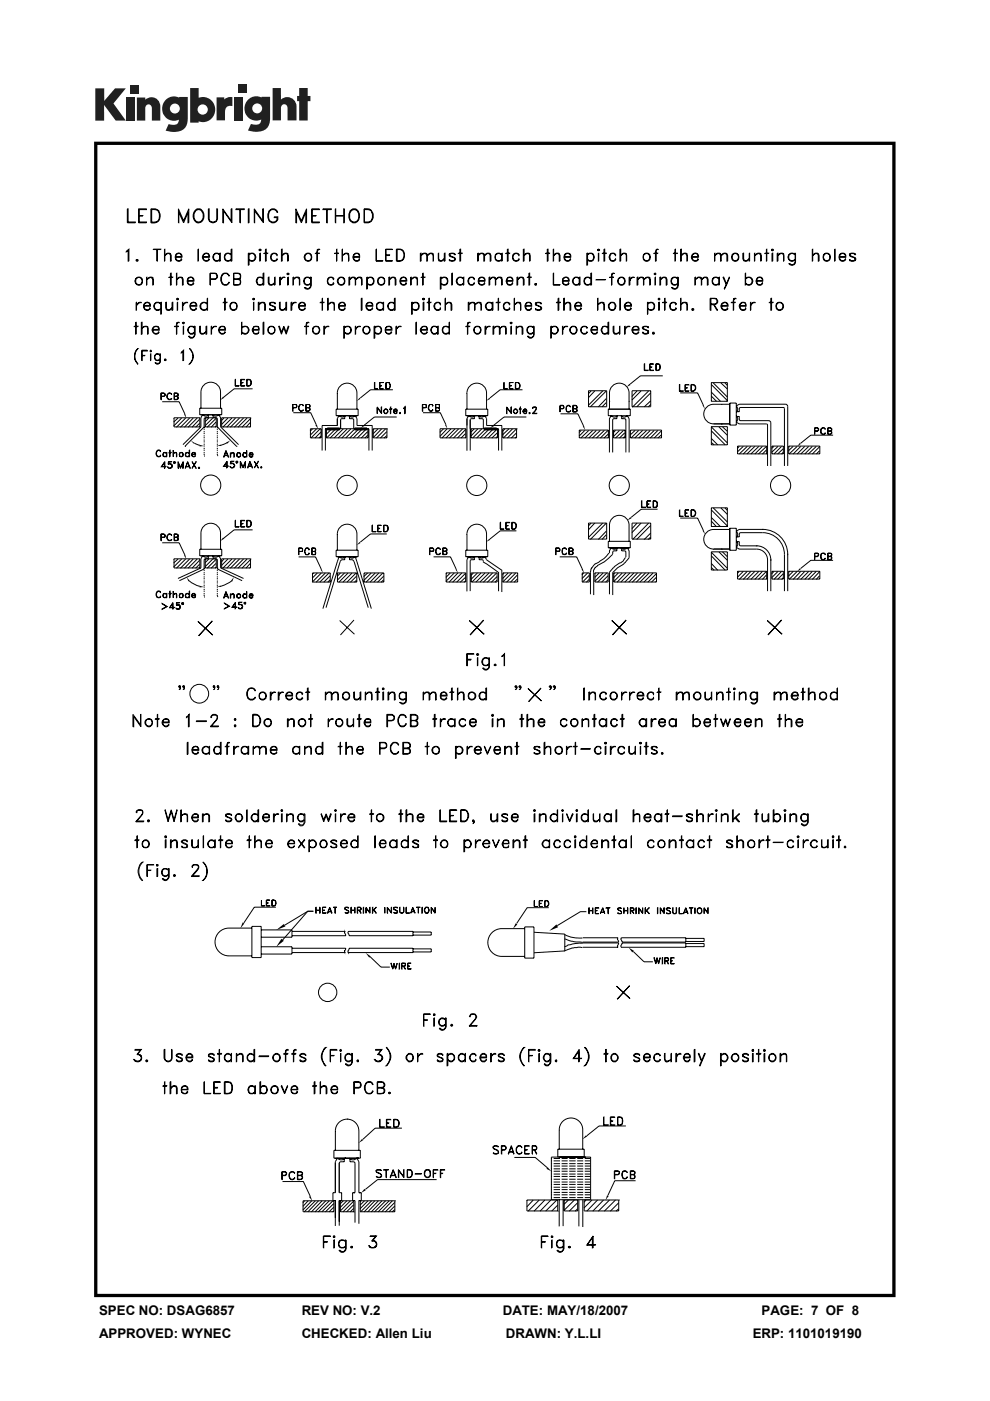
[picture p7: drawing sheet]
<svg xmlns="http://www.w3.org/2000/svg" width="210mm" height="297mm" viewBox="0 0 210 297" stroke-linecap="round" stroke-linejoin="round" font-family="sans-serif">
<defs><g id="words">
<g font-size="2.8">
<text x="21" y="278.7">SPEC NO: DSAG6857</text>
<text x="64" y="278.7">REV NO: V.2</text>
<text x="106.6" y="278.7">DATE: MAY/18/2007</text>
<text x="161.5" y="278.7">PAGE: 7 OF 8</text>
<text x="21" y="283.6">APPROVED: WYNEC</text>
<text x="64" y="283.6">CHECKED: Allen Liu</text>
<text x="107.3" y="283.6">DRAWN: Y.L.LI</text>
<text x="159.7" y="283.6">ERP: 1101019190</text>
</g>
</g></defs>
<g fill="#231f20">
<path d="M20.2 18.7h1.9v2.7l2.3-2.7h2.3l-2.6 3.2 2.6 3.7h-2.2l-2.4-3.3v3.3h-1.9z"/>
<path d="M26.7 20.7h1.8v4.9h-1.8z"/>
<path d="M49.6 20.7h1.8v4.9h-1.8z"/>
<path d="M27.6 18h1.8v1.8h-1.8z"/>
<path d="M50.6 17.9h1.8v1.8h-1.8z"/>
<path d="M29 20.7h1.8v.4a1.9 1.9 0 0 1 2.2-.3 1.9 1.9 0 0 1 1 2v2.8h-1.8v-2.7a.7 .7 0 0 0-.7-.8 .7 .7 0 0 0-.7 .8v2.7h-1.8z"/>
<path d="M45.9 20.6h1.7v.5a2.03 2.03 0 0 1 1.7-.5v1.9h-.2a1.12 1.12 0 0 0-1.4 1.3v1.7h-1.8z"/>
<path d="M57.8 18.7h1.8v2.4a1.98 1.98 0 0 1 2.2-.3 1.98 1.98 0 0 1 1.1 2v2.7h-1.9v-2.6a.7 .7 0 0 0-.7-.8 .7 .7 0 0 0-.7 .8v2.6h-1.8z"/>
<path d="M63.5 18.7h1.8v1.6h.5v1.1h-.5v4.1h-1.8v-4.1h-.5v-1.1h.5z"/>
<path d="M40.3 18.7v7.3h1.8v-.3a2.63 2.63 0 0 0 3.5-2.5 2.63 2.63 0 0 0-3.5-2.5v-2zM41.9 23.2a1.1 1.1 0 0 1 2.2 0 1.1 1.1 0 0 1-2.2 0z"/>
<path d="M35.3 21a2.56 2.56 0 0 0-.6 3.3 2.56 2.56 0 0 0 3.2 1.1 1.09 1.09 0 0 1-1.5 1.1l-.6-.2-.7 1.4a5.3 5.3 0 0 0 3.8-.2 2.69 2.69 0 0 0 .9-2.4v-4.5h-1.8v.1l-.8-.2a2.44 2.44 0 0 0-1.9 .5zM36 23a1.06 1.06 0 0 1 2.1 0 1.06 1.06 0 0 1-2.1 0z"/>
<path d="M52.8 21a2.56 2.56 0 0 0-.6 3.3 2.56 2.56 0 0 0 3.2 1 1.09 1.09 0 0 1-1.5 1.1l-.7-.1-.6 1.4a5.3 5.3 0 0 0 3.7-.3 2.69 2.69 0 0 0 1-2.3v-4.6h-1.8v.2l-.9-.3a2.44 2.44 0 0 0-1.8 .6zM53.5 23a1.06 1.06 0 0 1 2.1 0 1.06 1.06 0 0 1-2.1 0z"/>
</g>
<g fill="#000">
<path d="M39 87.9l.3-.2 .2 .9zM40.5 93.4l.7 .5-.1 .2zM42.3 94.3l1 .3-1 .1zM46.1 94.5l.9-.3v.4zM47.3 84.1l.3 .2-.9 .5zM48 93.8l.9-.4-.7 .7zM66.9 90.2l.3-.1 .3 .8zM76.3 84.3l.2 .3-.8 .4zM77.1 90.1l.2 .2-.8 .5zM94.4 90.2l.3-.1 .2 .8zM103.1 85l.7-.7 .2 .3zM104.6 90.1l.2 .2-.8 .5z"/>
<path d="M123.6 90.4l.3-.2 .2 1zM133.5 81.4l.3 .2-.9 .4zM149 85.9l.3-.1 .2 1zM169.7 93.9l.1 .2-.7 .6zM39 117.8l.3-.2 .2 .9zM47.3 114l.3 .2-.9 .5zM76.3 114.9l.2 .2-.8 .5zM103.1 114.9l.7-.7 .2 .3zM133.7 109.6l.2 .3-.8 .4zM149 112.5l.3-.2 .2 1zM39.6 122.4l.6 .7-.2 .2zM42.3 124.2l1 .3h-1z"/>
<path d="M46.1 124.4l.9-.3v.4zM49.6 122.3l-.3 1-.3-.2zM68 120.7l.2-.1 .3 .9zM96.6 120.7l.3-.1 .2 .9zM123.4 120.7l.2-.1 .3 .9zM169.7 120.5l.1 .2-.7 .5zM51.5 195.6l.3 .2-.8 1zM59.7 199l.5 .5-1.6 1.2zM58.6 197.2l1.6-1.3 .3 .5zM109.4 195.7l.3 .3-.9 .9zM116.5 197.4l1.5-1.4 .4 .6zM77.6 202l1.1 .8-.4 .2z"/>
<path d="M133.3 200.9l1.1 .7-.3 .3zM65.5 253.7l.4-.1 .3 1zM76.8 241.5l.2 .2-.9 .6zM77.3 252.1l.3 .3-1 .5zM116.2 247.5l.7 .8-1-.5zM124.3 240.7l.2 .3-1 .6zM128.8 253.4l.3 .2-.7 .8z"/>
<path d="M20 30v245h169.9v-245zM20.7 30.7h168.6v243.6h-168.6z"/>
</g>
<g fill="none" stroke="#000" stroke-width=".21">
<path d="M26.8 53.3l.5-.5v2.6h-.1v-2.3zM27 44.3h.2v2.8h1.5v.1h-1.7zM28.9 55.1l.2-.1 .2 .3-.3 .1zM28.9 59.1a.7 .7 0 0 1 1.1 0 .82 .82 0 0 1-.4 1.3 .78 .78 0 0 1-.8-.4 .78 .78 0 0 1 .1-.9zM29 55.1l.1 .2zM29.4 44.3h1.7v.1h-1.6v2.7h1.6v.1h-1.7zM29.5 45.7h.8l-.8 .1M31.1 58.8l.1 1.6zM31.2 59.3l.4-.5h.8l.1 1.6-.1-1.1-.1-.3-.5-.2zM32 44.3h.9a1.16 1.16 0 0 1 1.1 1.1 1.49 1.49 0 0 1-.4 1.5 1.49 1.49 0 0 1-1.6 .3zM32.2 44.4a1.23 1.23 0 0 1 1.3 .3 1.23 1.23 0 0 1 .3 1.3 1.14 1.14 0 0 1-1.6 1.1zM32.5 52.8l1.6 .1z"/>
<path d="M33.3 52.9v2.5l.1-2.5M34.9 52.8l.1 2.6zM35.3 53.8h.9l.1 .4v1.2h-.1l-.1-1.5-.5-.1-.6 .4zM35.8 58.8h.9zM36.2 57.9h.1v2.5h-.1zM37.3 54.4a.82 .82 0 0 0 .5 .9h.3l.3-.4 .2 .1a.85 .85 0 0 1-1.1 .2 .85 .85 0 0 1-.3-1.1 .85 .85 0 0 1 1.1-.3l.3 .3v.4h-1.3M37.4 54l.3-.2h.5l.2 .6h-1.1zM37.4 57.9l.1 2.5zM37.8 58.8h.9l.2 .5v1.1h-.2l-.1-1.4-.5-.2-.6 .5zM37.8 44.3l1.1 2.5 1.1-2.5v2.9h-.1v-2.2l-1 2.2-1-2.2-.1 2.2zM39.8 59.5a.82 .82 0 0 0 .5 .9h.3l.4-.5 .1 .2a.85 .85 0 0 1-1.1 .2 .85 .85 0 0 1-.3-1.1 .85 .85 0 0 1 1.2-.3l.2 .3v.4h-1.3M40 59.1l.2-.2h.6l.2 .6h-1.2z"/>
<path d="M41.4 44.6l.4-.3a1.36 1.36 0 0 1 1.4 1.8 1.14 1.14 0 0 1-1.1 1.1 1.14 1.14 0 0 1-1.1-1.2l.1-1zM41.6 44.6a.97 .97 0 0 1 1.5 .8 1.34 1.34 0 0 1-.9 1.7 .99 .99 0 0 1-1.1-1v-.7zM42 52.8l.1 2.6zM43.1 54.4v.2a.73 .73 0 0 0 .8 .7l.4-.4 .1 .1a.85 .85 0 0 1-1.1 .2 .85 .85 0 0 1-.3-1.1 .85 .85 0 0 1 1.2-.3l.2 .3v.4h-1.3M43.2 54a.6 .6 0 0 1 .7-.3 .6 .6 0 0 1 .4 .7h-1.2zM44.2 44.3h.2v2.5a1.12 1.12 0 0 0 1.5 0l.1-2.5h.1v2.1a.98 .98 0 0 1-.9 .8 .98 .98 0 0 1-1-.8zM44.6 59.1h1a.59 .59 0 0 0 .4-.6 .59 .59 0 0 0-.4-.5h-1l-.1 2.4v-2.5h1.1a.7 .7 0 0 1 .6 .7 .7 .7 0 0 1-.6 .7h-1M45.3 54a.73 .73 0 0 1 1.3 0l-.5-.2a.77 .77 0 0 0-.8 .7 .77 .77 0 0 0 .8 .8l.5-.3a.73 .73 0 0 1-1.3 0l-.2-.4zM46.6 53.7h.1v1.7h-.1zM47.2 44.3l1.8 2.5v-2.5h.2v2.9l-1.8-2.5v2.5h-.2zM47.3 58l.3-.1a.92 .92 0 0 1 1.1 .6h-.2a.84 .84 0 0 0-.9-.5 1.43 1.43 0 0 0 0 2.4 .84 .84 0 0 0 .9-.5h.2a.96 .96 0 0 1-1.1 .6 .96 .96 0 0 1-.8-1 1.96 1.96 0 0 1 .5-1.5zM47.7 54a.82 .82 0 0 1 1.3 0l-.5-.2a.77 .77 0 0 0-.8 .7 .77 .77 0 0 0 .8 .8l.5-.3a.85 .85 0 0 1-1.2 .2 .85 .85 0 0 1-.1-1.2z"/>
<path d="M49 52.8h.2v2.6h-.2zM49.6 59.1h.9l.4 .2 .2 .6-.2 .5h-1.4v-2.5l1.4 .1 .2 .8-.2 .3-.4 .2M50 44.3h1.8v.1h-1.8zM50.5 59.1l.4-.1v-.8a1.44 1.44 0 0 0-1.3-.2v2.4a1.03 1.03 0 0 0 1.4-.6l-.1-.5h-1.3M50.9 44.4v2.8l.1-2.8M52.7 53.7h.1v2.5h-.1zM52.7 44.3h.1v2.9h-.1zM53 53.8a.84 .84 0 0 1 1.1 .2 .84 .84 0 0 1-.1 1.1 .84 .84 0 0 1-1.2-.1l.5 .3a.77 .77 0 0 0 .8-.8 .77 .77 0 0 0-.8-.7l-.5 .2zM53.9 44.3l1.8 2.5v-2.5h.2v2.9l-1.9-2.5-.1 2.5zM54.7 58.8a.79 .79 0 0 1 1.1 .3l-.4-.3a.77 .77 0 0 0-.9 .8 .77 .77 0 0 0 .9 .8l.4-.3a.73 .73 0 0 1-1.3 0 .95 .95 0 0 1 .2-1.3zM54.9 52.9l.3-.1 .2 .3-.3 .1zM55.1 53.7l.1 1.7z"/>
<path d="M55.1 52.9l.1 .2zM55.8 57.9h.2v2.5h-.2zM56 53.7l.8 .1zM56.3 52.8h.2v2.6h-.2zM56.9 58.8h.2v1.4l.6 .2 .5-.5-.3 .5h-.8l-.2-.5zM57.1 44.7a1.04 1.04 0 0 1 1-.4 1.04 1.04 0 0 1 .8 .7h-.1a.95 .95 0 0 0-1.3-.5 .95 .95 0 0 0-.5 1.2 1 1 0 0 0 .5 1.2 1 1 0 0 0 1.3-.3v-.5h-.6v-.1h.7a1.07 1.07 0 0 1-.9 1.3 1.07 1.07 0 0 1-1.2-1.2v-.7zM57.5 54a.82 .82 0 0 1 1.3 0v.2a.61 .61 0 0 0-.5-.5 .61 .61 0 0 0-.6 .3 .83 .83 0 0 0 .3 1.3h.3l.5-.4v.1a.85 .85 0 0 1-1.2 .2 .85 .85 0 0 1-.1-1.2zM58.2 58.8l.1 1.6zM59.3 58.8l.1 1.6zM59.6 59.1l.4-.3h.5h-.5l-.6 .7zM59.7 52.8h.2v2.6h-.2zM60.2 53.8h.8l.1 1.6-.1-1.5-.5-.1-.6 .4z"/>
<path d="M60.9 58l.2-.1 .2 .3h-.3zM61 58l.1 .2zM61 58.8l.1 1.6zM62.1 58.8l.1 1.6zM62.6 58.8h.9l.1 1.6-.1-1.1a.54 .54 0 0 0-.4-.5 .54 .54 0 0 0-.5 .2l-.4 .3zM62.7 44.3l1.2 2.5 1.1-2.5v2.9h-.1v-2.2l-1 2.2-1-2.2v2.2h-.2zM64.5 59.1a.82 .82 0 0 1 1.4 0l-.5-.3a.77 .77 0 0 0-.9 .8 .77 .77 0 0 0 .9 .8l.5-.3a.85 .85 0 0 1-1.2 .2 .85 .85 0 0 1-.2-1.2zM64.8 54a.7 .7 0 0 1 1.1 0 .83 .83 0 0 1-.4 1.3 .78 .78 0 0 1-.8-.4 .78 .78 0 0 1 .1-.9zM65.9 58.8h.1v1.7a.84 .84 0 0 1-.6 .8 .84 .84 0 0 1-.9-.3l.7 .2a.72 .72 0 0 0 .7-.7zM66.1 44.3h1.6v.1h-1.5v2.7h1.5v.1h-1.6zM66.2 45.7h.9l-.9 .1M66.9 53.7l.8 .1z"/>
<path d="M67.5 52.9l-.2 .4-.1 2.1 .1-2.5 .5-.1-.5 .3M68.5 44.3h1.8v.1h-1.8zM69.3 44.4v2.8h.1v-2.8M69.5 59.1a.82 .82 0 0 1 1.4 0l-.2 .2-.1-.3a.59 .59 0 0 0-.9 .1 .82 .82 0 0 0 .3 1.3h.4l.3-.5 .2 .2a.85 .85 0 0 1-1.2 .2 .85 .85 0 0 1-.2-1.2zM70.9 53.7l.9 .1zM71.1 44.3l.1 2.9zM71.2 45.8h1.7M71.2 45.7h1.7M71.4 52.8l.1 2.6zM71.8 59.1a.7 .7 0 0 1 1.1 0 .82 .82 0 0 1-.3 1.3 .78 .78 0 0 1-.9-.4 .78 .78 0 0 1 .1-.9zM72.6 52.8v2.6zM72.9 44.3h.2v2.9h-.2z"/>
<path d="M73.1 53.8h.8v1.6a1.36 1.36 0 0 0-.4-1.6l-.9 .4zM74 58.8h.2v1.6h-.2zM74.3 44.7a1.12 1.12 0 0 1 1.3-.3 1.12 1.12 0 0 1 .6 1.3 1.15 1.15 0 0 1-.8 1.5 1.15 1.15 0 0 1-1.4-1.1v-.7zM74.5 58.8h.9v1.6v-1.1l-.4-.5h-.2l-.6 .5zM74.6 44.6a.97 .97 0 0 1 1.5 .8 1.34 1.34 0 0 1-.8 1.7 .99 .99 0 0 1-1.1-1l.1-1.1zM75 54.4v.2a.74 .74 0 0 0 .9 .7l.3-.4 .1 .1a.73 .73 0 0 1-1.3 0 .86 .86 0 0 1 .1-1 .86 .86 0 0 1 1-.2l.2 .7h-1.3M75.1 54l.3-.2h.5l.2 .1 .1 .5h-1.2zM75.4 59.3l.7-.5h.6l.1 1.6-.1-1.1-.2-.3-.4-.2zM77.2 44.3a1.55 1.55 0 0 1 1.9 1 1.55 1.55 0 0 1-1 1.9h-.9zM77.3 44.4h.8l.6 .3a1.75 1.75 0 0 1-.1 2.2l-.5 .2h-.8zM77.8 58.8l.1 2.5zM77.9 59.1a.81 .81 0 0 1 1.2-.1 .81 .81 0 0 1 0 1.2 .81 .81 0 0 1-1.2-.1l.5 .3a.77 .77 0 0 0 .9-.8 .77 .77 0 0 0-.9-.8z"/>
<path d="M79.8 52.8v2.5l1.4 .1h-1.4zM80.3 59.1a.67 .67 0 0 1 1.1 0 .78 .78 0 0 1 .1 .9 .78 .78 0 0 1-.8 .4 .82 .82 0 0 1-.4-1.3zM81.8 52.8h1.4l-1.3 .1v2.4l1.3 .1h-1.4zM81.9 54h.7v.2h-.7M82.5 58.8h.1v1.6h-.1zM83 58.8h.8l.2 .5v1.1h-.2l-.1-1.4-.5-.2-.6 .5zM84.1 52.8a1.33 1.33 0 0 1 1.7 1.3 1.33 1.33 0 0 1-1.7 1.3zM84.2 52.9a1.22 1.22 0 0 1 1.5 1.2 1.22 1.22 0 0 1-1.5 1.2zM84.9 59.5a.82 .82 0 0 0 .5 .9h.4l.3-.5 .2 .2a.85 .85 0 0 1-1.2 .2 .85 .85 0 0 1-.2-1.1 .85 .85 0 0 1 1.1-.3l.2 .3 .1 .4h-1.4M85.1 59.1l.3-.2h.5l.2 .6h-1.2zM87.1 58.8l.1 1.6zM87.2 59.3l.6-.5h.7l.1 1.6-.1-1.1-.2-.3-.5-.2z"/>
<path d="M89.2 53.7h.1v1.7h-.1zM89.3 58.8h.9zM89.7 53.8h.8l.2 .4v1.2h-.2l-.1-1.5-.5-.1-.6 .4zM89.7 57.9v2.5zM91 53.8h.9v1.6v-1.2l-.4-.4h-.2l-.6 .4zM93 53.7v1.2l.4 .4h.2l.6-.4-.3 .4h-.9zM93.4 58.8h.2v2.5h-.2zM93.6 59.1a.81 .81 0 0 1 1.1-.1 .81 .81 0 0 1 0 1.2 .81 .81 0 0 1-1.1-.1l.5 .3a.77 .77 0 0 0 .8-.8 .77 .77 0 0 0-.8-.8zM94.2 53.7h.2v1.7h-.2zM95.3 55.1l.5 .2 .6-.2M95.3 54.2l1.1 .4 .2 .4a1.01 1.01 0 0 1-1.3 .3l-.1-.3 .3 .3M95.3 53.9l.5-.1 .6 .1"/>
<path d="M95.5 53.8l-.2 .2 .2 .3M95.8 57.9l.1 2.5zM96.3 53.8l.1 .2h.2a1.01 1.01 0 0 0-1.3-.2v.5l1.1 .5M96.3 54.6v.7M96.9 59.1a.82 .82 0 0 1 1.4 0l-.5-.3a.77 .77 0 0 0-.9 .8 .77 .77 0 0 0 .9 .8l.5-.3a.85 .85 0 0 1-1.2 .2 .85 .85 0 0 1-.2-1.2zM97.2 53.7l.8 .1zM97.5 52.8h.2v2.6h-.2zM98.3 58.8l.1 1.6zM99.6 58.8a.79 .79 0 0 1 1.1 .3l-.1 .2-.4-.5a.77 .77 0 0 0-.8 .8 .77 .77 0 0 0 .8 .8l.4-.5 .1 .2a.73 .73 0 0 1-1.3 0 .95 .95 0 0 1 .2-1.3zM101.3 53.7l.1 1.7zM101.5 59.5a.82 .82 0 0 0 .5 .9h.4l.4-.5 .1 .2a.81 .81 0 0 1-1.2 .1 .81 .81 0 0 1-.1-1.1 .81 .81 0 0 1 1.2-.1l.1 .6h-1.4M101.8 59a.59 .59 0 0 1 .7-.1 .59 .59 0 0 1 .3 .6h-1.3z"/>
<path d="M101.8 53.8h.8l.2 .4v1.2h-.2l-.1-1.5-.5-.1-.6 .4zM103.1 53.8h.9l.1 .4v1.2h-.1l-.1-1.5-.5-.1-.6 .4zM103.7 58.8h.2v1.6h-.2zM104.2 58.8h.9l.1 1.6-.1-1.1-.4-.5h-.2l-.6 .5zM105.1 54a.82 .82 0 0 1 1.3 0l-.5-.2a.77 .77 0 0 0-.8 .7 .77 .77 0 0 0 .8 .8l.5-.3a.85 .85 0 0 1-1.2 .2 .85 .85 0 0 1-.1-1.2zM105.2 59.3l.5-.5h.7l.1 1.6-.1-1.1-.1-.3-.6-.2zM106.4 53.7l.1 1.7zM107.3 53.7l.8 .1zM107.5 59.5l.1 .6 .3 .3h.5l.3-.5 .1 .2a.73 .73 0 0 1-1.3 0 .84 .84 0 0 1 0-1 .84 .84 0 0 1 1-.3l.3 .5v.3h-1.3M107.6 59.1l.6-.3 .5 .4v.3h-1.2zM107.6 52.8h.2v2.6h-.2zM108.8 54a.82 .82 0 0 1 1.3 0v.2a.61 .61 0 0 0-.5-.5 .61 .61 0 0 0-.6 .3 .83 .83 0 0 0 .3 1.3h.3l.5-.4v.1a.85 .85 0 0 1-1.2 .2 .85 .85 0 0 1-.1-1.2z"/>
<path d="M109.6 58.8h.2v1.6h-.2zM110.1 58.8h.9l.2 .5v1.1h-.2l-.1-1.4-.5-.2-.6 .5zM111 52.8h.2v2.6h-.2zM111.5 53.8h.8l.1 1.6-.1-1.5-.5-.1-.6 .4zM111.8 58.8h.9zM112.2 57.9h.1v2.5h-.1zM115.7 53.7l.9 .1zM116.1 52.8h.1v2.6h-.1zM117.3 52.8l.1 2.6zM117.3 57.9l.1 2.5h1.4h-1.5zM117.8 53.8h.8l.2 .4v1.2h-.2l-.1-1.5-.5-.1-.6 .4zM119.4 59.5v.2a.74 .74 0 0 0 .8 .7l.4-.5 .1 .2a.85 .85 0 0 1-1.1 .2 .85 .85 0 0 1-.3-1.1 .85 .85 0 0 1 1.1-.3l.3 .3v.4h-1.3"/>
<path d="M119.5 59.1a.6 .6 0 0 1 .7-.3 .6 .6 0 0 1 .4 .7h-1.2zM119.7 54.4a.82 .82 0 0 0 .5 .9h.4l.4-.4 .1 .1a.81 .81 0 0 1-1.2 .1 .81 .81 0 0 1-.1-1.1 .81 .81 0 0 1 1.2-.1l.1 .6h-1.4M119.9 54a.6 .6 0 0 1 .7-.2 .6 .6 0 0 1 .4 .6h-1.3zM121.6 59.1a.73 .73 0 0 1 1.2 0l-.4-.3a.77 .77 0 0 0-.8 .8 .77 .77 0 0 0 .8 .8l.4-.3a.73 .73 0 0 1-1.2 0l-.2-.4zM122.8 58.8h.2v1.6h-.2zM123.9 59.1a.82 .82 0 0 1 1.4 0l-.5-.3a.77 .77 0 0 0-.9 .8 .77 .77 0 0 0 .9 .8l.5-.3a.85 .85 0 0 1-1.2 .2 .85 .85 0 0 1-.2-1.2zM124.5 53.7h.1v2.5h-.1zM124.8 53.8a.87 .87 0 0 1 1.3 .7 .87 .87 0 0 1-1.3 .8l-.2-.3 .4 .3a.77 .77 0 0 0 .9-.8 .77 .77 0 0 0-.9-.7l-.4 .2zM125.3 57.9h.2v2.5h-.2zM126.4 59.3h2zM126.7 52.9l.3-.1 .2 .3-.3 .1zM126.9 53.7l.1 1.7z"/>
<path d="M126.9 52.9l.1 .2zM127.8 53.7l.8 .1zM128.1 52.8h.2v2.6h-.2zM129.3 58.8h.8zM129.5 53.8a.79 .79 0 0 1 1.1 .2v.2l-.4-.4a.77 .77 0 0 0-.8 .7 .77 .77 0 0 0 .8 .8l.4-.4v.1a.73 .73 0 0 1-1.2 0 .95 .95 0 0 1 .1-1.2zM130 58l-.2 .4-.1 2 .1-2.4 .5-.1-.5 .3M131.2 59.1a.7 .7 0 0 1 1.1 0 .82 .82 0 0 1-.3 1.3 .78 .78 0 0 1-.8-.4 .78 .78 0 0 1 0-.9zM131.5 52.8h.2v2.6h-.2zM132 53.8h.8l.1 1.6-.1-1.5-.6-.1-.5 .4zM133.4 58.8h.2v1.6h-.2zM133.7 59.1l.5-.3h.3a.89 .89 0 0 0-.9 .7zM135.1 58.8h.2v1.6h-.2z"/>
<path d="M135.6 58.8h.9l.1 1.6-.2-1.4-.5-.2-.6 .5zM136.6 54a.7 .7 0 0 1 1.1 0 .83 .83 0 0 1-.4 1.3 .78 .78 0 0 1-.8-.4 .78 .78 0 0 1 .1-.9zM136.6 59.3l.6-.5h.6l.1 1.6-.1-1.1-.1-.3-.5-.2zM138.7 53.7l.8 .1zM138.8 58l.2-.1 .1 .3h-.2zM138.9 58.8l.1 1.6zM138.9 58l.1 .2zM139.3 52.9l-.1 2.5h-.2v-2.1l.2-.4 .4-.1-.4 .3M139.9 58.8h.2v1.6h-.2zM140.5 58.8h.8l.2 .5v1.1h-.2l-.1-1.4-.5-.2-.6 .5zM142.4 59.1a.82 .82 0 0 1 1.4 0l-.5-.3a.77 .77 0 0 0-.9 .8 .77 .77 0 0 0 .9 .8l.5-.3a.85 .85 0 0 1-1.2 .2 .85 .85 0 0 1-.2-1.2zM142.8 53.7l.9 .1z"/>
<path d="M143.2 52.8l.1 2.6zM143.8 58.8v1.7a.78 .78 0 0 1-.5 .8 .78 .78 0 0 1-.9-.3l.6 .2 .6-.2 .2-.5zM144.4 52.8h.1v2.6h-.1zM144.9 53.8h.8l.1 1.6-.1-1.2-.3-.4h-.3l-.6 .4zM146.8 54.4v.2a.74 .74 0 0 0 .9 .7l.3-.4 .2 .1a.85 .85 0 0 1-1.2 .2 .85 .85 0 0 1-.2-1.1 .85 .85 0 0 1 1.1-.3l.2 .3 .1 .4h-1.4M146.9 54a.6 .6 0 0 1 .7-.3 .6 .6 0 0 1 .4 .7h-1.2zM147.4 58.8l.1 1.6zM147.5 59.3l.6-.5h.7v1.6v-1.1l-.2-.3-.5-.2zM149.2 58.8h.8l.2 .5v1.1h-.2l-.1-1.4-.5-.2-.6 .5zM151.1 59.1a.82 .82 0 0 1 1.4 0l-.5-.3a.77 .77 0 0 0-.9 .8 .77 .77 0 0 0 .9 .8l.5-.3a.85 .85 0 0 1-1.2 .2 .85 .85 0 0 1-.2-1.2zM151.5 53.7l.1 1.7zM152 53.8h.8l.2 .4v1.2h-.2l-.1-1.5-.5-.1-.6 .4z"/>
<path d="M152.5 58.8l.1 1.6zM153.3 53.8h.9l.1 .4v1.2h-.1l-.1-1.5-.5-.1-.6 .4zM154.7 58.8l-.6 1.6-.5 .9zM157.6 53.7h.1l.1 1.4 .5 .2 .6-.4-.3 .4h-.9l-.1-.4zM158.1 57.9l.1 2.5zM158.2 59.1a.85 .85 0 0 1 1.2-.1 .85 .85 0 0 1 0 1.2 .85 .85 0 0 1-1.2-.1l.5 .3a.77 .77 0 0 0 .8-.8 .77 .77 0 0 0-.8-.8zM158.9 53.7l.1 1.7zM160 53.7l.1 1.7zM160.5 53.8h.9l.1 1.6-.1-1.2-.2-.3-.4-.1-.7 .4zM160.5 59.5l.1 .6 .3 .3h.5l.3-.5 .1 .2a.73 .73 0 0 1-1.3 0 .84 .84 0 0 1 0-1 .84 .84 0 0 1 1-.3l.2 .2 .1 .6h-1.3M160.6 59.1l.6-.3 .5 .4v.3h-1.2zM162.2 53.7l.9 .1z"/>
<path d="M162.6 52.8v2.6zM163.7 52.9l.2-.1 .1 .3-.3 .1zM163.7 53.7h.2v1.7h-.2zM163.7 52.9h.2v.2h-.2zM164.8 53.7h.2v1.7h-.2zM165.3 53.8h.9l.1 1.6-.2-1.5-.5-.1-.6 .4zM167.3 54a.82 .82 0 0 1 1.3 0l-.5-.2a.77 .77 0 0 0-.8 .7 .77 .77 0 0 0 .8 .8l.5-.3a.85 .85 0 0 1-1.2 .2 .85 .85 0 0 1-.1-1.2zM168.6 53.7l.1 1.8a.78 .78 0 0 1-.6 .7 .78 .78 0 0 1-.8-.3l.6 .2a.74 .74 0 0 0 .7-.6zM172.3 52.8l.1 2.6zM172.7 53.8h.9l.1 .4v1.2h-.1l-.1-1.5-.5-.1-.6 .4zM174.8 54a.67 .67 0 0 1 1.1 0 .78 .78 0 0 1 .1 .9 .78 .78 0 0 1-.8 .4 .82 .82 0 0 1-.4-1.3zM177 52.8l.1 2.6z"/>
<path d="M178 54.4a.82 .82 0 0 0 .6 .9h.3l.4-.4 .1 .1a.81 .81 0 0 1-1.2 .1 .81 .81 0 0 1 0-1.1 .81 .81 0 0 1 1.1-.1l.1 .6h-1.4M178.3 53.9a.59 .59 0 0 1 .7-.1 .59 .59 0 0 1 .3 .6h-1.3zM180.2 55.1l.4 .2 .7-.2M180.2 54.2l1.1 .4 .2 .4a1.01 1.01 0 0 1-1.3 .3v-.3l.2 .3M180.2 53.9l.4-.1 .7 .1M180.4 53.8l-.2 .2 .2 .3M181.3 53.8v.2h.2a1.01 1.01 0 0 0-1.3-.2v.5l1.1 .5M181.3 54.6v.7M28.4 69.2l.9 .1zM28.8 68.3l.1 2.6zM28.9 64.1l.1 1.7zM29 74.1l.3-.2a2.33 2.33 0 0 0 0 3.3 2.15 2.15 0 0 1-.3-3.1z"/>
<path d="M29.1 64.4l.3-.2 .6-.1-.6 .2-.4 .5zM30 68.3h.1v2.6h-.1zM30.1 74.2h1.1v.2h-1.1v2zM30.1 75.3h.6l-.6 .1M30.1 69.6a.89 .89 0 0 1 1.2-.3l.1 1.6-.1-1.3a.54 .54 0 0 0-.8-.3zM30.6 64.8v.2a.74 .74 0 0 0 .8 .7l.3-.4 .2 .1-.4 .3a.78 .78 0 0 1-1-.8l.1-.5 .3-.3 .7 .1 .3 .3v.4h-1.3M30.6 64.4a.63 .63 0 0 1 1.1 .2v.2h-1.1zM31.9 74.4l.1 .1zM31.9 74.2l.2 .2-.1 .2-.2-.1zM31.9 75l.1 1.4zM32.4 69.8v.4a.62 .62 0 0 0 .6 .5 .62 .62 0 0 0 .6-.3h.2a.83 .83 0 0 1-1.3 .2 .83 .83 0 0 1 0-1.2 .83 .83 0 0 1 1.3 .2v.4h-1.4M32.5 69.5a.65 .65 0 0 1 1.1 .1v.2h-1.2z"/>
<path d="M32.8 64.4a.79 .79 0 0 1 1.3 0l-.5-.2a.77 .77 0 0 0-.9 .7 .77 .77 0 0 0 .9 .8l.5-.3a.85 .85 0 0 1-1.2 .2 .85 .85 0 0 1-.1-1.2zM33 75.1a.65 .65 0 0 1 1 .2l-.5-.2a.64 .64 0 0 0-.7 .6 .64 .64 0 0 0 .7 .7l.5-.3a.67 .67 0 0 1-1 .2 .67 .67 0 0 1-.2-1zM34 75v1.5a.63 .63 0 0 1-.4 .7 .63 .63 0 0 1-.8-.3l.6 .1 .5-.1zM34.1 64.1l.1 2.5zM35 76.3l.1 .1zM35 76.1h.1v.3h-.2zM35.1 64.1h.2l.1 1.4 .5 .2 .6-.4-.3 .4h-.9l-.2-.4zM36.5 64.1h.2v1.7h-.2zM37 69.2l.8 .1zM37.5 63.3h.3v.2l-.2 .1zM37.6 64.1l.1 1.7zM37.6 63.3l.1 .2z"/>
<path d="M37.7 68.4l-.2 .3-.1 2.2v-2.2l.1-.3 .5-.1-.5 .2M38.4 74.7l.5-.5v2.2h-.1v-1.9l-.4 .3zM38.7 68.4l.2-.1 .2 .2-.2 .2zM38.7 64.1l.1 1.7zM38.9 68.4v.1zM38.9 69.2v1.7zM38.9 64.4l.3-.2 .6-.1-.6 .2-.4 .5zM40 69.5a.73 .73 0 0 1 1.2 0l-.5-.3a.73 .73 0 0 0-.8 .8 .73 .73 0 0 0 .8 .7l.5-.3-.4 .5a.97 .97 0 0 1-1-1.1zM40.1 73.9a2.02 2.02 0 0 1 0 3.3 2.13 2.13 0 0 0 0-3.3zM40.4 64.8v.2a.74 .74 0 0 0 .8 .7l.4-.4 .1 .1-.4 .3a.78 .78 0 0 1-1-.8l.1-.5 .3-.3 .8 .1 .2 .3v.4h-1.3M40.5 64.4a.63 .63 0 0 1 1.1 .2v.2h-1.2zM41.2 69.2h.2v1.7a.88 .88 0 0 1-1 .8l-.4-.4h.2a.54 .54 0 0 0 .9 0z"/>
<path d="M42.3 69.2h.2v1.2a.54 .54 0 0 0 .8 .2l.4-.2-.6 .5-.6-.2-.2-.3zM42.6 64.4a.82 .82 0 0 1 1.3 0l-.5-.2a.77 .77 0 0 0-.8 .7 .77 .77 0 0 0 .8 .8l.5-.3a.85 .85 0 0 1-1.2 .2 .85 .85 0 0 1-.1-1.2zM43.7 69.2h.2v1.7h-.2zM43.9 63.2l.1 2.6zM44.8 69.2l.1 1.7zM45 69.5l.5-.3 .4 .1a.88 .88 0 0 0-1 .5zM46.5 69.8a.72 .72 0 0 0 .3 .8 .72 .72 0 0 0 .8 0l.1-.2h.1a.82 .82 0 0 1-1.4-.1 .82 .82 0 0 1 .9-1.1l.5 .4v.4h-1.3M46.7 69.3a.6 .6 0 0 1 1 .3v.2h-1.2zM47.3 64.1l.9 .1zM47.7 63.2l.1 2.6zM49 64.4a.67 .67 0 0 1 .9-.2 .67 .67 0 0 1 .3 .8 .74 .74 0 0 1-.8 .7 .82 .82 0 0 1-.4-1.3zM51.2 68.3l.1 2.6z"/>
<path d="M51.3 69.5a.84 .84 0 0 1 1.3-.2 .84 .84 0 0 1 0 1.3 .84 .84 0 0 1-1.3-.2l.6 .3a.73 .73 0 0 0 .8-.7 .73 .73 0 0 0-.8-.8zM53.6 63.3l.2-.1 .1 .3-.1 .1zM53.7 69.8l.1 .7a.68 .68 0 0 0 1.1-.1 .83 .83 0 0 1-1.2 .1 .83 .83 0 0 1 .1-1.2h1l.1 .7h-1.2M53.8 63.3v.2zM53.8 64.1v1.7zM53.8 69.3h1l.1 .5h-1.2zM54.8 64.1h.1v1.7h-.1zM55.3 64.2h.8l.2 .4v1.2h-.2l-.1-1.5-.5-.1-.6 .4zM55.8 68.3h.2v2.6h-.2zM57.2 65.5l.4 .2 .7-.2M57.2 64.6l.9 .3a.48 .48 0 0 1 .2 .8 .86 .86 0 0 1-1.2-.3l.3 .3M57.2 64.3l.4-.1 .7 .1"/>
<path d="M57.4 64.2l-.2 .2 .2 .3M58.2 64.2l.2 .2a.73 .73 0 0 0-1.3 0l.1 .3 1.1 .5M58.2 65v.7M59.1 69.2h.2l.4 1.2 .5-1.2 .5 1.2 .4-1.2h.2l-.6 1.7-.5-1.4-.5 1.4zM59.3 64.1h.1l.1 1.4 .5 .2 .6-.4-.3 .4h-.9l-.1-.4zM60.6 64.1h.2v1.7h-.2zM61.7 64.1h.2v1.7h-.2zM62 64.4l.5-.3 .3 .1a.95 .95 0 0 0-.9 .6zM63.4 64.8a.84 .84 0 0 0 .5 .9h.4l.4-.4 .1 .1-.4 .3a.78 .78 0 0 1-1.1-.8l.1-.5a.73 .73 0 0 1 .9-.3 .73 .73 0 0 1 .5 .8h-1.4M63.6 64.4a.6 .6 0 0 1 .7-.2 .6 .6 0 0 1 .4 .6h-1.3zM64.6 69.2l.8 .1zM65.2 68.4l-.2 .3-.1 2.2v-2.2l.1-.3 .5-.1-.5 .2"/>
<path d="M66.5 69.5a.82 .82 0 0 1 1-.2l.2 .5-.2 .8a.76 .76 0 0 1-1-.1 .76 .76 0 0 1 0-1zM67.9 64.1l.8 .1zM68.3 63.2l.1 2.6zM68.7 69.2h.1v1.7h-.1zM68.9 69.5l.5-.3 .4 .1a.74 .74 0 0 0-1 .5zM69.5 63.2l.1 2.6zM70 64.2h.9v1.6v-1.2l-.2-.3-.5-.1-.6 .4zM71.9 64.8a.78 .78 0 0 0 .9 .9l.3-.4 .1 .1a.81 .81 0 0 1-1.1 .2 .81 .81 0 0 1-.1-1.2 .81 .81 0 0 1 1.1-.1l.1 .6h-1.3M72 64.4l.3-.2a.58 .58 0 0 1 .8 .6h-1.2zM72.9 69.2h.2v2.5h-.2zM73.1 69.5a.81 .81 0 0 1 1.1-.2 .81 .81 0 0 1 .2 1.1 .81 .81 0 0 1-1.1 .3l-.2-.3 .5 .3a.73 .73 0 0 0 .8-.7 .73 .73 0 0 0-.8-.8zM75.4 69.2v1.7z"/>
<path d="M75.6 69.5l.5-.3 .4 .1a.88 .88 0 0 0-1.1 .5zM76.6 63.2h.2v2.6h-.2zM77.7 64.8a.84 .84 0 0 0 .5 .9h.4l.4-.4 .1 .1-.4 .3a.78 .78 0 0 1-1.1-.8l.1-.5a.73 .73 0 0 1 .9-.3 .73 .73 0 0 1 .5 .8h-1.4M77.9 64.4a.6 .6 0 0 1 .7-.2 .6 .6 0 0 1 .4 .6h-1.3zM79.3 69.2h.2v2.5h-.2zM79.5 69.5a.86 .86 0 0 1 1.5 .3 .86 .86 0 0 1-1.1 1.1l-.4-.5 .5 .3a.73 .73 0 0 0 .8-.7 .73 .73 0 0 0-.8-.8zM79.9 64.4a.82 .82 0 0 1 1.4 0l-.5-.2a.77 .77 0 0 0-.9 .7 .77 .77 0 0 0 .9 .8l.5-.3a.85 .85 0 0 1-1.2 .2 .85 .85 0 0 1-.2-1.2zM81.3 64.1l.1 1.7zM81.8 69.8v.4a.62 .62 0 0 0 .5 .5 .62 .62 0 0 0 .7-.3h.1a.82 .82 0 0 1-1.4-.1 .82 .82 0 0 1 .9-1.1l.5 .4v.4h-1.3M81.9 69.5a.65 .65 0 0 1 1.1 .1v.2h-1.2zM82.4 64.4a.73 .73 0 0 1 1.2 0l-.4-.2a.77 .77 0 0 0-.8 .7 .77 .77 0 0 0 .8 .8l.4-.3a.73 .73 0 0 1-1.2 0l-.2-.4zM83.6 63.2h.2v2.6h-.2z"/>
<path d="M84 69.2l.1 1.7zM84.2 69.5l.5-.3 .4 .1a.88 .88 0 0 0-1 .5zM87.3 64.1h.2v2.5h-.2zM87.5 64.4a.82 .82 0 0 1 1.2-.1 .82 .82 0 0 1 0 1.2 .82 .82 0 0 1-1.2-.1l.5 .3a.76 .76 0 0 0 .8-.8 .76 .76 0 0 0-.8-.7zM88.2 68.3l.1 2.6zM89.3 69.8v.4a.62 .62 0 0 0 .6 .5 .62 .62 0 0 0 .6-.3h.2a.83 .83 0 0 1-1.3 .2 .83 .83 0 0 1 0-1.2 .83 .83 0 0 1 1.3 .2v.4h-1.4M89.4 69.5a.65 .65 0 0 1 1.1 .1v.2h-1.2zM89.7 63.3l.2-.1 .1 .3-.3 .1zM89.7 64.1h.2v1.7h-.2zM89.7 63.3h.2v.2h-.2zM90.6 64.1l.8 .1zM90.9 63.2h.2v2.6h-.2z"/>
<path d="M91.7 69.3a.79 .79 0 0 1 1.1 .2l-.5-.3a.74 .74 0 0 0-.8 .8 .74 .74 0 0 0 .8 .7l.5-.3-.4 .5a.92 .92 0 0 1-1-.6 .92 .92 0 0 1 .3-1zM92.2 64.4a.73 .73 0 0 1 1.3 0l-.1 .2-.1-.3a.73 .73 0 0 0-1.1 .2 .73 .73 0 0 0 .3 1l.1 .2h.4l.4-.4 .1 .1a.73 .73 0 0 1-1.3 0l-.2-.4zM92.8 69.2h.2v1.7h-.2zM93.9 69.5a.82 .82 0 0 1 1.3 0l-.5-.3a.73 .73 0 0 0-.8 .8 .73 .73 0 0 0 .8 .7l.5-.3a.82 .82 0 0 1-1.1 .3 .82 .82 0 0 1-.2-1.2zM94.4 63.2l.1 2.6zM94.8 64.2h.9l.1 .4v1.2h-.1l-.1-1.5-.5-.1-.6 .4zM95.2 68.3l.1 2.6zM98.8 69.2l.8 .1zM99.3 64.1h.2v1.7h-.2zM99.4 68.4l-.2 .3-.1 2.2v-2.2l.1-.3 .5-.1-.5 .2M99.8 64.2h.9v1.6l-.1-1.5-.5-.1-.6 .4zM100.7 64.6l.5-.4h.8l.1 1.6-.1-1.2-.1-.3-.5-.1z"/>
<path d="M100.8 69.3h.9l.2 .5-.2 .8a.76 .76 0 0 1-1.1-.2 .76 .76 0 0 1 .2-1.1zM102.9 69.2h.1v1.7h-.1zM103.1 64.4a.73 .73 0 0 1 1.3 0l-.4-.2a.77 .77 0 0 0-.9 .7 .77 .77 0 0 0 .9 .8l.4-.3a.73 .73 0 0 1-1.3 0l-.1-.4zM103.1 69.5l.5-.3 .4 .1a.74 .74 0 0 0-1 .5zM104.4 64.1h.2v1.7h-.2zM104.6 69.2h.1v1.7h-.1zM104.7 69.6a.89 .89 0 0 1 1.2-.3l.2 .3v1.3h-.2v-1.3a.54 .54 0 0 0-.8-.3zM105.2 64.1l.9 .1zM105.7 63.2v2.6zM106.1 69.6a.89 .89 0 0 1 1.2-.3l.1 1.6-.1-1.3a.54 .54 0 0 0-.9-.3zM106.8 64.4a.82 .82 0 0 1 1.4 0l-.2 .2-.1-.3a.69 .69 0 0 0-.7 0 .69 .69 0 0 0-.4 .7l.2 .4a.59 .59 0 0 0 .9 .1l.1-.2 .2 .1a.85 .85 0 0 1-1.2 .2 .85 .85 0 0 1-.2-1.2zM108.2 68.4l.3-.1 .1 .2-.2 .2z"/>
<path d="M108.4 69.2l.1 1.7zM108.4 68.4l.1 .1zM109 63.2l.1 2.6zM109.5 69.2l.1 1.7zM109.6 64.2h.8l.1 1.6-.1-1.2-.2-.3-.5-.1-.6 .4zM109.6 69.6a.89 .89 0 0 1 1.1-.3l.2 .3v1.3h-.2v-1.3a.54 .54 0 0 0-.8-.3zM111.5 64.8l.1 .6 .3 .3h.4l.4-.4 .1 .1a.73 .73 0 0 1-1.3 0 .81 .81 0 0 1 0-1.1 .81 .81 0 0 1 1.2 0l.1 .6h-1.3M111.6 64.4l.3-.2a.58 .58 0 0 1 .8 .6h-1.2zM111.8 69.5a.82 .82 0 0 1 1.4 0l-.5-.3a.73 .73 0 0 0-.9 .8 .73 .73 0 0 0 .9 .7l.5-.3a.82 .82 0 0 1-1.2 .3 .82 .82 0 0 1-.2-1.2zM113.2 69.2l.1 1.7a.75 .75 0 0 1-.6 .8 .75 .75 0 0 1-.9-.4h.3a.6 .6 0 0 0 .7 .2 .6 .6 0 0 0 .4-.6zM113.4 60.2l.3-.1 .1 .3h-.3zM113.5 60.2h.2v.2h-.2z"/>
<path d="M113.6 65.5l.4 .2 .7-.2M113.6 64.6l1.1 .4 .2 .4a1.01 1.01 0 0 1-1.3 .3l-.1-.3 .3 .3M113.6 64.3l.4-.1 .7 .1M113.8 64.2l-.2 .2 .2 .3M114.6 64.2l.1 .2h.2a1.01 1.01 0 0 0-1.3-.2v.5l1.1 .5M114.6 65v.7M116.8 69.2l.1 2.5zM116.9 69.5a.84 .84 0 0 1 1.3-.2 .84 .84 0 0 1 0 1.3 .84 .84 0 0 1-1.3-.2l.6 .3a.73 .73 0 0 0 .8-.7 .73 .73 0 0 0-.8-.8zM118 64.1l.9 .1zM118.4 63.2h.1v2.6h-.1zM119.3 69.2l.1 1.7zM119.5 63.2h.2v2.6h-.2z"/>
<path d="M119.7 69.3l.7-.1-.7 .1-.3 .5zM120.1 64.2h.8l.2 .4v1.2h-.2l-.1-1.5-.5-.1-.6 .4zM121 69.5l.4-.3a.86 .86 0 0 1 1 .8 .86 .86 0 0 1-1 .9 .92 .92 0 0 1-.4-1.4zM122 64.8a.84 .84 0 0 0 .5 .9h.3l.4-.4 .2 .1-.5 .3a.78 .78 0 0 1-1-.8l.1-.5 .3-.3 .8 .1 .2 .3 .1 .4h-1.4M122.2 64.4l.2-.2h.6l.2 .6h-1.2zM123.3 69.5a.82 .82 0 0 1 1.3 0l-.1 .1a.62 .62 0 0 0-.7-.3 .62 .62 0 0 0-.5 .5v.4a.62 .62 0 0 0 .5 .5 .62 .62 0 0 0 .7-.3h.1a.82 .82 0 0 1-1.1 .3 .82 .82 0 0 1-.2-1.2zM125.5 69.8v.4a.62 .62 0 0 0 .5 .5 .62 .62 0 0 0 .7-.3l-.4 .5a.97 .97 0 0 1-1-1.1 .76 .76 0 0 1 .6-.6 .76 .76 0 0 1 .8 .4v.4h-1.2M125.6 69.5a.74 .74 0 0 1 1-.2l.1 .5h-1.2zM126.7 63.2l.1 2.6zM126.8 64.6l.4-.4h.9l.1 1.6-.1-1.2-.2-.3-.4-.1zM127.8 69.3a.79 .79 0 0 1 1.1 .2l-.5-.3a.74 .74 0 0 0-.8 .8 .74 .74 0 0 0 .8 .7l.5-.3-.4 .5a.92 .92 0 0 1-.9-.6 .92 .92 0 0 1 .2-1zM128.9 68.3h.2v2.6h-.2z"/>
<path d="M129.3 64.4l.3-.2a.77 .77 0 0 1 .9 .7 .77 .77 0 0 1-.9 .8l-.1-.2a.98 .98 0 0 1-.2-1.1zM130 69.2h.2v1.2a.54 .54 0 0 0 .9 .2l.3-.2-.6 .5h-.4l-.2-.2-.2-.3zM131.4 69.2l.1 1.7zM131.5 63.2l.1 2.6zM132.5 69.2l.1 1.7zM132.6 64.8v.2a.74 .74 0 0 0 .8 .7l.4-.4 .1 .1a.85 .85 0 0 1-1.1 .2 .85 .85 0 0 1-.3-1.1 .85 .85 0 0 1 1.2-.3l.2 .3v.4h-1.3M132.7 64.4a.63 .63 0 0 1 1.1 .2v.2h-1.2zM132.8 69.5l.4-.3 .4 .1a.88 .88 0 0 0-1 .5zM134.2 69.8v.4a.62 .62 0 0 0 .6 .5 .62 .62 0 0 0 .6-.3h.1a.83 .83 0 0 1-1.2 .2 .83 .83 0 0 1 0-1.2 .83 .83 0 0 1 1.2 .2v.4h-1.3M134.4 69.3a.6 .6 0 0 1 1 .3v.2h-1.2zM136.4 70.6h1.1M136.4 69.6l1.1 .5 .1 .3a.74 .74 0 0 1-.7 .5 .74 .74 0 0 1-.7-.5h.2l.1 .3"/>
<path d="M136.4 69.3h1.1M136.5 69.3v.5M136.6 77.1l.1 1.4 .8 .1h-.9zM137.3 64.1l.1 2.5zM137.3 69.3l.3 .2-.1-.2a1.01 1.01 0 0 0-1.3 .2l.2 .3 1.1 .4M137.3 70.1l.2 .3-.2 .3M137.4 64.4a.82 .82 0 0 1 1.2-.1 .82 .82 0 0 1 0 1.2 .82 .82 0 0 1-1.2-.1l.5 .3a.76 .76 0 0 0 .9-.8 .76 .76 0 0 0-.9-.7zM137.8 77.2l.8-.1h-.8v1.5h.8l-.8-.1M137.8 77.8h.5l-.5 .1M138.5 70.4l.3 .2-.1 .3-.3-.2zM138.5 70.6l.2 .1zM139.1 77.1a.75 .75 0 0 1 1 .7 .75 .75 0 0 1-1 .8z"/>
<path d="M139.2 77.2h.6l.1 .3a.85 .85 0 0 1-.2 1h-.5zM139.6 63.3l.3-.1v.3l-.2 .1zM139.7 64.1h.2v1.7h-.2zM139.7 63.3h.2v.2h-.2zM140.5 64.1l.9 .1zM140.6 79.7h-4.8l-2.1 1.7M141 63.2v2.6zM142.2 64.4a.82 .82 0 0 1 1.3 0l-.2 .2v-.3a.72 .72 0 0 0-1.2 .6 .72 .72 0 0 0 1.2 .6v-.2l.2 .1a.85 .85 0 0 1-1.2 .2 .85 .85 0 0 1-.1-1.2zM144.4 63.2v2.6zM144.8 64.2h.9l.1 1.6-.1-1.2a.54 .54 0 0 0-.4-.4 .54 .54 0 0 0-.5 .1l-.4 .3zM146.7 65.5l.3-.1 .1 .3-.2 .1zM146.9 65.5l.1 .2z"/>
<path d="M150.8 64.4l1.2-.1v-.8l-.3-.2h-.9v2.5h-.2v-2.6h1a.68 .68 0 0 1 .6 .7 .68 .68 0 0 1-.6 .7h-.8M151.4 64.6l.7 1.2h.1l-.7-1.2M153.1 64.8v.2a.74 .74 0 0 0 .8 .7l.4-.4 .1 .1a.85 .85 0 0 1-1.1 .2 .85 .85 0 0 1-.3-1.1 .85 .85 0 0 1 1.1-.3l.3 .3v.4h-1.3M153.2 64.4a.63 .63 0 0 1 1.1 .2v.2h-1.2zM154.1 60.2l-.6-1.4h-.2l.8 1.6M155.1 64.1l.9 .1zM155.7 63.3l-.2 2.5 .1-2.5 .5-.1-.5 .3M157 64.8v.2a.73 .73 0 0 0 .8 .7l.4-.4v.1a.73 .73 0 0 1-1.2 0 .81 .81 0 0 1 0-1.1 .81 .81 0 0 1 1.2 0v.6h-1.2M157.1 64.4l.3-.2h.4l.3 .1 .1 .5h-1.2zM159.2 64.1l.1 1.7zM159.3 64.4l.5-.3 .4 .1a.95 .95 0 0 0-.9 .6zM163.1 64.1l.9 .1z"/>
<path d="M163.5 63.2h.2v2.6h-.2zM164.8 64.4a.67 .67 0 0 1 .9-.2 .67 .67 0 0 1 .3 .8 .74 .74 0 0 1-.8 .7 .82 .82 0 0 1-.4-1.3zM33.4 95.5l.4-.1 .3 .4-.5-.3a.63 .63 0 0 0-.4 .7 .63 .63 0 0 0 .8 .5l.1-.2-.3 .4a.76 .76 0 0 1-.7-.6 .76 .76 0 0 1 .3-.8zM34.2 84l.7-.1 .1-.3-.3-.2h-.5l-.1 1.3v-1.4h.6l.4 .3-.2 .4-.7 .1M34.3 98.9l.9 .1h-1l.8-1.1v1.4l-.1-1.3-.6 1M34.4 85.2h3.6l1.2 2.5M34.7 96l-.1 .7h.7l-.2 .2a.46 .46 0 0 1-.6-.6 .46 .46 0 0 1 .7-.3l.1 .1zM35.3 95.9l.1 1zM35.5 83.6l.3-.3 .4 .1 .2 .2-.6-.2a.66 .66 0 0 0-.4 .7 .66 .66 0 0 0 .7 .6l.3-.3v.2l-.6 .1a.74 .74 0 0 1-.3-1.1zM35.6 99.1l.2 .1M35.8 95.9l.5 .1zM36 95.4l.1 1.5z"/>
<path d="M36.2 98.4l.3 .3-.1 .4-.2 .1M36.5 98.6l-.3-.2-.6 .1 .1-.6h.7l-.6 .1-.1 .4a.55 .55 0 0 1 .6 0 .55 .55 0 0 1 .3 .5l-.5 .4h-.3l-.2-.3 .1 .1a.52 .52 0 0 0 .8-.1M36.7 96.2l.6-.3 .2 .3v.7l-.1-.9zM36.7 95.4v1.5M36.8 98l.2-.1 .3 .1-.3 .3-.2-.1zM36.9 88.6h5.5v1.9h-5.5zM36.9 98h.3l-.2 .2zM36.9 88.6l-.1 .1M37 84l.7 .1 .1 .5-.9 .1v-1.4l.9 .2v.4l-.4 .2M37.4 84l.4-.2v-.2l-.8-.2v1.3l.8-.2-.1-.3-.7-.1M37.8 97.9l.5 1.2 .6-1.2v1.4l-.1-1.1-.5 1.1-.5-1.1v1.1zM37.8 88.6l-1 .9"/>
<path d="M38.1 96.1l.6-.1 .1 .7h-.7zM38.5 88.6l-1.7 1.7M39.2 94.7h.1M39.4 96.1l.2-.2 .5 .2-.6-.1-.1 .3 .2 .5 .5-.1a.48 .48 0 0 1-.6 .1 .48 .48 0 0 1-.1-.7zM39.4 88.6l-2 2M39.4 99h.8M39.5 98.9h.6M39.8 97.9l.6 1.4-.6-1.3-.5 1.3zM40.1 95.4l.1 1.5zM40.2 88.6l-1.9 2M40.7 96.1l.3-.2 .4 .1 .1 .3-.8 .1 .3 .4 .5-.1a.49 .49 0 0 1-.7 0 .49 .49 0 0 1-.1-.6zM40.7 97.9l1 1.4z"/>
<path d="M40.8 96.1l.5-.1 .1 .3h-.7zM41 88.6l-1.9 2M41.2 93.9l1.2 .5M41.6 97.9l-.9 1.4zM41.8 88.6l-1.9 2M42.1 99.1h.1l.1 .1-.1 .1zM42.2 99.1v.1zM42.3 90.6h.1M42.3 88.9l-1.6 1.7M42.3 89.7l-.8 .9M42.4 86.6h4.6v1.3h-4.6zM43 87.9l-.4 .7v1.9l-3.8 3.8"/>
<path d="M43.3 96.7h.1M43.3 90.6h.1M43.5 88.6h2.4v1.9h-2.4zM43.6 88.6l-.3 .2v1.7l-4 4.1M44.2 88.1v.5M44.3 88.6l-.8 .8M44.4 87.9l-.7 .3-.7-.3M45 87.9l.7 .3 .7-.3M45.1 88.6l-1.6 1.6M45.2 88.1v.5M45.8 88.7l-1.9 1.9M45.8 89.5l-1 1.1"/>
<path d="M45.8 90.3l-.2 .3M45.8 88.6l.3 .2v1.7l4.1 4.1M46.1 90.6h.1M46.1 96.6h.1M46.4 87.9l.4 .7v1.9l3.8 3.8M46.8 86.6v-3.5a2.08 2.08 0 0 0-2.1-2.1 2.08 2.08 0 0 0-2.1 2.1v3.5M47 88.6h6.1v1.9h-6.1zM47.5 98.8l.9 .1h-1l.8-1.1v1.4l-.1-1.2-.6 .9M47.5 88.6l-.5 .5M47.5 96.6h.8M47.6 96.5h.7M47.9 95.5l.6 1.4-.6-1.2-.5 1.2z"/>
<path d="M48.1 93.9l-1.1 .4M48.3 88.6l-1.3 1.4M48.9 96v.9zM48.9 99l.2 .1M49.2 96h.4l.1 .9-.2-.9-.6 .3zM49.2 88.6l-2 2M49.4 98.3l.3 .4-.3 .4M49.7 98.5a.61 .61 0 0 0-.8-.1v-.6h.7l-.6 .1-.1 .4a.55 .55 0 0 1 .6 0 .55 .55 0 0 1 .3 .5l-.5 .4h-.3l-.2-.3 .1 .2a.52 .52 0 0 0 .8-.2M49.9 80.4l.1 1.4 .7 .1h-.8zM50 88.6l-1.9 2M50.1 97.8h.3l.1 .2-.3 .2-.2-.2zM50.1 97.9l.3 .1-.2 .1z"/>
<path d="M50.1 94.7h.1M50.3 96.2l.2-.2 .4 .1 .1 .7h-.7zM50.8 88.6l-1.9 2M51 97.8l.6 1.2 .5-1.2v1.4l-.1-1.1-.4 1.1-.5-1.1-.1 1.1zM51.1 80.4h.8l-.8 .1v1.3l.8 .1h-.8zM51.1 81.1h.5l-.5 .1M51.6 96h.6l.1 .2-.3-.2-.4 .1v.7h.7a.51 .51 0 0 1-.7 0 .51 .51 0 0 1 0-.8zM51.6 88.6l-1.9 2M52.3 80.4h.5l.5 .4v.7l-.5 .4h-.5zM52.3 95.5v1.4M52.4 80.5a.67 .67 0 0 1 .9 .4 .67 .67 0 0 1-.5 .9h-.4zM52.4 88.6l-1.9 2"/>
<path d="M52.6 98.9h.8M52.7 98.8h.6M53 96.1l.4-.1 .2 .4h-.7zM53 96h.5l.2 .4h-.8l.1 .4h.7a.51 .51 0 0 1-.8 0 .51 .51 0 0 1 .1-.8zM53 97.8l.6 1.4-.6-1.2-.5 1.2zM53.1 88.6h.1M53.1 88.8l-1.8 1.8M53.1 89.6l-.9 1M53.1 90.4l-.2 .2M53.6 82.4h-3.9l-2.2 1.8M53.9 97.8l1 1.4zM54.8 97.8l-.9 1.4z"/>
<path d="M55.4 99l.1 .1v.1zM55.4 99.1h.1zM62.1 85.8h.8l.1 .4-.2 .2h-.7h.6a.35 .35 0 0 0 .2-.3 .35 .35 0 0 0-.2-.3h-.6v1.4zM62.2 87.5h3.7l1.2 2.6M63.7 85.8h.5l.1 .3-.3-.3a.68 .68 0 0 0-.6 .6 .68 .68 0 0 0 .6 .7l.3-.2-.1 .2a.73 .73 0 0 1-.9-.4 .73 .73 0 0 1 .4-.9zM64.9 85.8h.8l.1 .4-.4 .2a.35 .35 0 0 0 .3-.3 .35 .35 0 0 0-.3-.3h-.5v1.3h.5a.35 .35 0 0 0 .3-.3 .35 .35 0 0 0-.3-.4h-.5h.7l.2 .3-.1 .3-.3 .2h-.5zM65.8 90.9h2.3v1.9h-2.3zM66.3 90.9l-.5 .5M67.1 90.9l-1.3 1.4M67.9 90.9l-1.9 2M68.1 91.6l-1.3 1.3M68.1 92.5l-.5 .4"/>
<path d="M69 95.5v-4.6h9.3v4.6M69.2 90.9v1.9h8.8v-1.9M69.4 91.2h2.6M69.4 90.8h2.6M69.4 90.7h2.6v.4h-2.6zM69.5 90.9l-.3 .4M70.4 90.9l-1.2 1.2M71.2 90.9l-1.9 2M71.3 86.8h4.7v1.3h-4.7zM72 90.9l-2 2M72.8 90.9l-1.9 2M73.1 88.3v.5h-.6l-.3 .2v1.9"/>
<path d="M73.3 88.1l-.7 .3-.7-.3-.4 .7v1.4h-3.2v5.3M73.7 90.9l-2 2M74 88.1l.7 .3 .6-.3 .4 .7v1.4h3.2v5.3M74.1 88.3v.5l.9 .1v2M74.4 90.9l-1.9 2M75.2 91.2h2.6M75.2 90.8h2.6M75.2 90.7h2.6v.4h-2.6zM75.3 90.9l-2 2M75.7 86.8v-3.5a2.08 2.08 0 0 0-2.1-2.1 2.08 2.08 0 0 0-2 2.1v3.5M76.1 90.9l-1.9 2M76.9 90.9l-2 2"/>
<path d="M77.7 90.9l-1.9 2M78 91.5l-1.4 1.4M78 92.3l-.6 .6M79.2 90.9h2.9v1.9h-2.9zM79.3 90.9l-.1 .3M79.4 81.1l.1 1.4h.7h-.8zM80 86.4l.9 1.3v-1.4v1.2l-.9-1.2v1.4M80.2 90.9l-1 1M80.6 81.1v1.4M80.6 81.8h.4M80.9 90.9l-1.7 1.9M81.4 81.1h-.9v1.4h.9"/>
<path d="M81.8 90.9l-2 2M81.9 81.1h.6l.3 .5-.3 .9h-.6M81.9 81.1h.4a.71 .71 0 0 1 .4 .9 .71 .71 0 0 1-.8 .5M81.9 81.1v1.4M82 90.9h.1M82 91.5l-1.3 1.4M82 92.4l-.6 .5M82.6 86.7l.5 .1zM82.8 86.3l.1 1.4zM83.3 82.6h-4.7l-2.2 1.8M83.5 87.1a.43 .43 0 0 0 .2 .5 .43 .43 0 0 0 .5-.1 .36 .36 0 0 1-.6 .1l-.1-.1v-.6a.45 .45 0 0 1 .7-.1v.4h-.7M83.6 86.9h.6v.2h-.7z"/>
<path d="M84.1 88.4h-4.7l-2.2 1.8M84.7 87.5h.1l.1 .1-.1 .1zM84.8 87.5h.1M85.6 86.5l.3-.2v1.4l-.1-1.3zM89.6 85.8h.8l-.1 .6h-.6h.5a.35 .35 0 0 0 .2-.3 .35 .35 0 0 0-.2-.3h-.5v1.4zM89.7 87.5h3.7l1.2 2.6M91.1 85.8h.6l.2 .3a.47 .47 0 0 0-.6-.3 .47 .47 0 0 0-.4 .5v.3a.49 .49 0 0 0 .4 .5 .49 .49 0 0 0 .6-.2l-.2 .2a.75 .75 0 0 1-.9-.4 .75 .75 0 0 1 .3-.9zM92.4 85.8h.8v.6h-.3l.3-.2-.1-.4h-.6v1.3l.6-.1 .1-.3-.3-.3h-.4h.6v.7l-.7 .1zM93.3 90.9h5.5v1.9h-5.5zM94.1 90.9l-.8 .8M94.8 90.9l-1.5 1.6M95.7 90.9l-2 2"/>
<path d="M96.5 90.9l-1.9 2M97.3 90.9l-2 2M98.1 90.9l-1.9 2M98.7 91.1l-1.7 1.8M98.7 91.9l-.9 1M98.7 92.8l-.1 .1M98.8 86.8h4.7v1.3h-4.7zM99.4 88.1l-.4 .7v6.8M100.6 90.9l-.7 .7M100.6 88.3v.5h-.6l-.3 .2v6.5M100.8 88.1l-.7 .3-.7-.3M101.3 90.9l-1.4 1.6"/>
<path d="M101.5 88.1l.6 .3 .7-.3M101.6 88.3v.5l.9 .1v2M102.2 90.9l-2 2M102.7 91.2h2.5M102.7 90.8h2.5M102.7 90.7h2.6v.4h-2.6zM102.8 88.1l.4 .7v1.4h3.2v5.3M103 90.9l-1.9 2M103.2 86.8v-3.5a2.08 2.08 0 0 0-2.1-2.1 2.08 2.08 0 0 0-2.1 2.1v3.5M103.8 90.9l-1.9 2M104.6 90.9l-1.9 2M105.5 90.9l-2 2"/>
<path d="M105.5 91.8l-1.2 1.1M105.5 92.5l-.3 .4M105.5 90.9v1.9h-5.6v-1.9h5.8v4.6M106.7 90.9h2.9v1.9h-2.9zM106.8 81.1l.1 1.4h.8h-.9zM107.1 90.9l-.5 .5M107.4 86.3l1 1.2 .1-1.2v1.4l-1-1.3-.1 1.3zM107.9 90.9l-1.3 1.3M108.1 81.8h.4M108.1 81.1v1.4M108.7 90.9l-1.9 2M108.9 81.1h-.9v1.4h.9"/>
<path d="M109.3 81.1h.7a.76 .76 0 0 1 .2 1 .76 .76 0 0 1-.9 .4zM109.4 81.1a.71 .71 0 0 1 .8 .5 .71 .71 0 0 1-.4 .9h-.4zM109.6 90.9h.1M109.6 90.9l-2 2M109.6 91.8l-1.1 1.1M109.6 92.6l-.4 .3M110.1 86.7l.5 .1zM110.3 86.3l.1 1.4zM110.8 82.6h-4.7l-2.2 1.8M111 87.1a.39 .39 0 0 0 .2 .5 .39 .39 0 0 0 .5-.1l-.2 .2h-.3l-.2-.2-.1-.4 .3-.4a.44 .44 0 0 1 .6 .5h-.8M111.2 86.8h.3l.2 .3h-.7zM111.6 88.4h-4.7l-2.2 1.8"/>
<path d="M112.3 87.5h.1l-.1 .2zM112.3 87.5v.1zM112.9 87.6h1l-1 .1M113 86.4l.5-.1 .3 .4-.9 1 .8-1-.1-.3h-.5l-.2 .2zM118.8 86.7l.7-.1 .1-.3-.2-.4h-.6v1.5M118.8 86h.6l.1 .3v.3h-.7M118.9 87.7h3.7l1.2 2.6M120.1 86.2l.6-.3 .4 .4-.4-.3-.6 .3v.7l.2 .3h.5l.3-.3-.4 .4-.6-.2zM121.6 86.6l.7 .1 .1 .4-.3 .3h-.6v-1.5h.6l.2 .2 .1 .3-.3 .3M122.1 86.6h.2a.36 .36 0 0 0-.2-.6h-.5v1.3h.7a.36 .36 0 0 0-.2-.6h-.5M122.9 91.2h6.1v1.6h-6.1zM123.3 91.3l-.5 .4"/>
<path d="M124 91.3l-1.2 1.2M124.8 82.8h3.9v3.4h-3.9zM124.9 91.3l-1.7 1.6M125.4 82.9l-.6 .6M125.7 91.3l-1.7 1.6M126.1 82.9l-1.3 1.4M126.5 91.3l-1.6 1.6M127.3 91.3l-1.7 1.6M127.8 82.9l-3 3M128.2 91.3l-1.7 1.6M128.6 84.5l-1.7 1.8M128.6 82.9l-3.4 3.4"/>
<path d="M128.6 85.3l-.9 1M128.9 91.3l-1.6 1.6M129 86.8h4.7v1.3h-4.7zM129 92l-.9 .9M129 92.8l-.1 .1M129.2 85.1h.1M130.1 91.2h2.5v1.6h-2.5zM130.6 91.3l-.5 .4M130.8 88.3v.5h-.7l-.1 .2v6.9M131 88.1l-.7 .3-.7-.3-.3 .7v7.1M131.4 91.3l-1.3 1.2M131.7 88.1l.7 .3 .7-.3"/>
<path d="M131.9 88.3v.5h.7l.1 .2v6.9M132.2 91.3l-1.6 1.6M132.5 91.8l-1.1 1.1M132.5 92.5l-.3 .4M133.1 88.1l.3 .7v7.1M133.3 85.1h.1M133.4 86.8v-3.5a2.08 2.08 0 0 0-2.1-2.1 2.08 2.08 0 0 0-2 2.1v3.5M133.7 91.2h6.6v1.6h-6.6zM133.9 91.3l-.2 .1M134.1 82.8h3.9v3.4h-3.9zM134.7 91.3l-1 .9M135.1 82.9l-1.1 1.2"/>
<path d="M135.5 91.3l-1.6 1.6M136 82.9l-2 1.9M136.3 91.3l-1.7 1.6M137.2 91.3l-1.7 1.6M137.6 82.9l-3.4 3.4M137.9 91.3l-1.6 1.6M138 85l-1.4 1.3M138 83.3l-3 3M138 85.8l-.5 .5M138.8 91.3l-1.7 1.6M139.5 91.3l-1.6 1.6M140.3 91.4l-1.5 1.5"/>
<path d="M140.3 92.2l-.8 .7M144.1 81.5l.1 1.4 .7 .1h-.8zM144.3 83.3h3.7l1.2 2.6M145.3 81.5h.8l-.7 .1v1.3l.7 .1h-.8zM145.4 82.2h.4l-.4 .1M146.6 81.5a.76 .76 0 0 1 1 .5 .76 .76 0 0 1-.5 1h-.5zM146.6 81.6l.6 .1a.69 .69 0 0 1-.1 1.2h-.5zM150.9 93.8l.6 .5M150.9 91.4l2.9 2.9M150.9 84l1.1 1.1M150.9 81.5l3.4 3.4M150.9 93l1.3 1.3"/>
<path d="M150.9 90.5l3.4 3.4M150.9 83.1l1.9 2M150.9 81.1h3.4v4h-3.4zM150.9 90.5h3.4v3.8h-3.4zM151.3 81.2l3 3M152.5 90.5l1.8 1.8M152.9 81.2l1.4 1.3M153 89.9h.1M153 85.8h.1M153.2 90.5l1.1 .9M153.7 81.2l.6 .5M154.8 85.7h-3.5a2.08 2.08 0 0 0-2 2.1 2.08 2.08 0 0 0 2 2.1h3.5"/>
<path d="M154.8 85.5h1.4v4.6h-1.4zM156.2 88.1l.3 .7-.3 .7 .6 .4h5.9l.1 8.9M156.2 87.4l.3-.6-.3-.7 .6-.4h9.8l.4 .2 .1 12.9M156.3 87.3h.5v-.8l.3-.1 9.2 .1 .1 12.3M156.3 88.3h.5v.8l.3 .1h5.9l.4 .2 .1 9.4M156.4 94.6h6.2v1.6h-6.2zM156.8 94.7l-.4 .4M157.6 94.7l-1.2 1.1M158.5 94.7l-1.7 1.6M159.3 94.7l-1.7 1.6M160.1 94.7l-1.7 1.6M160.9 94.7l-1.6 1.6"/>
<path d="M161.7 94.7l-1.6 1.6M162.6 96.3h.1M162.6 94.7l-1.7 1.6M162.6 95.4l-.9 .9M163.7 94.6h2.4v1.6h-2.4zM164.2 94.7l-.5 .4M165 94.7l-1.3 1.2M165.8 94.7l-1.6 1.6M166.1 95.2l-1.2 1.1M166.1 95.9l-.3 .4M167.3 94.6h6.6v1.6h-6.6zM167.5 94.7l-.3 .1"/>
<path d="M168.2 94.7l-1 .9M169.1 94.7l-1.7 1.6M169.8 94.7l-1.6 1.6M170.7 94.7l-1.6 1.6M171.5 94.7l-1.7 1.6M172.3 94.7l-1.6 1.6M172.8 91.4h.6l.2-.2v-.3l-.2-.2h-.6v1.4M172.8 90.8h.6l.2 .1-.2 .5h-.6M173.1 94.7l-1.7 1.6M173.8 94.7l-1.5 1.6M173.8 95.6l-.7 .7M174.2 90.9l.4-.3 .5 .4-.2-.2a.52 .52 0 0 0-.7 .2v.8a.54 .54 0 0 0 .9 0 .53 .53 0 0 1-.6 .3 .53 .53 0 0 1-.4-.5z"/>
<path d="M175.6 91.4h.5l.3 .2-.1 .4-.7 .1v-1.4h.5l.3 .2v.3l-.3 .2M175.6 90.8h.5l.3 .1v.3l-.3 .2M175.6 91.4h.5l.3 .2-.1 .3-.7 .1M176.7 92.3h-4.7l-2.2 1.7M34.2 113.9h.7l.1-.5-.3-.1h-.5l-.1 1.3v-1.4h.6l.4 .2-.1 .5-.8 .1M34.4 115.1h3.6l1.2 2.5M35.8 113.2l.4 .1 .2 .2-.2-.1a.61 .61 0 0 0-.8 .6 .61 .61 0 0 0 .9 .5l.1-.2v.2l-.6 .1a.74 .74 0 0 1-.3-1.1zM36.9 118.5h5.5v1.9h-5.5zM36.9 118.5l-.1 .1M37 113.9l.7 .1 .1 .5-.9 .1v-1.4l.9 .2v.5l-.4 .1M37.4 113.9h.3l.1-.5-.8-.1v1.2h.7l.1-.3-.2-.2h-.6M37.8 118.5l-1 .9"/>
<path d="M38.5 118.5l-1.7 1.7M39.4 118.5l-2 2M40.2 118.5l-1.9 2M41 118.5l-1.9 2M41.8 118.5l-1.9 2M42.3 118.8l-1.6 1.7M42.3 119.6l-.8 .9M42.4 116.5h4.6v1.3h-4.6zM43 117.8l-.4 .7v1.9l-4.8 2.2M43.5 118.5h2.4v1.9h-2.4zM43.6 118.5l-.3 .2v1.9M44.2 118v.5"/>
<path d="M44.3 118.5l-.8 .8M44.4 117.8l-.7 .3-.7-.3M45 117.8l.7 .3 .7-.3M45.1 118.5l-1.6 1.6M45.2 118v.5M45.8 118.6l-1.9 1.9M45.8 119.5l-1 1M45.8 118.5l.3 .2v1.7M46.4 117.8l.4 .7v1.9l4.9 2.2M46.8 116.5v-3.5a2.08 2.08 0 0 0-2.1-2.1 2.08 2.08 0 0 0-2.1 2.1v3.5M47 118.5h6.1v1.9h-6.1zM47.5 118.5l-.5 .6"/>
<path d="M48.3 118.5l-1.3 1.4M49.2 118.5l-2 2M49.9 110.3l.1 1.4 .7 .1h-.8zM50 118.5l-1.9 2M50.8 118.5l-1.9 2M51.1 110.3h.8l-.8 .1v1.3l.8 .1h-.8zM51.1 111h.5l-.5 .1M51.6 118.5l-1.9 2M52.3 110.3h.5l.5 .4v.7l-.5 .4h-.5zM52.4 110.4l.6 .1a.69 .69 0 0 1-.2 1.2h-.4zM52.4 118.5l-1.9 2M53.1 118.5h.1"/>
<path d="M53.1 118.7l-1.8 1.8M53.1 119.5l-.9 1M53.6 112.3h-3.9l-2.2 1.8M63.3 116.2h.6l.3 .1-.1 .6h-.7h.5a.35 .35 0 0 0 .3-.3 .35 .35 0 0 0-.3-.4h-.5l-.1 1.4zM63.3 118.1h3.6l1.2 2.5M64.9 116.2h.4l.3 .4a.47 .47 0 0 0-.5-.4 .47 .47 0 0 0-.4 .6v.3a.47 .47 0 0 0 .4 .5 .47 .47 0 0 0 .5-.3l-.2 .3h-.5l-.3-.5zM66.1 116.2h.8v.7h-.3l.3-.1v-.5l-.7-.1v1.4l.7-.1v-.5l-.3-.1h-.4h.7v.7h-.8zM71.3 116.7h4.7v1.3h-4.7zM71.6 116.7v-3.5a2.08 2.08 0 0 1 2-2.1 2.08 2.08 0 0 1 2.1 2.1v3.5M73.1 118.2v.5h-.6l-.4 .4-3 9.7M73.3 118l-.7 .3-.7-.3-3.4 11M74 118l.7 .3 .6-.3 3.5 11"/>
<path d="M74.1 118.2v.5h.6l.4 .4 3 9.7M78.9 111.3l.1 1.4 .8 .1h-.9zM80.1 111.3h.8l-.7 .1v1.3l.7 .1h-.8zM80.2 112h.3l-.3 .1M81.4 111.3h.5l.4 .4v.7l-.4 .4h-.5zM81.4 111.4l.6 .1a.69 .69 0 0 1-.1 1.2h-.5zM82 113.2h-3.4l-2.2 1.7M91.2 116.8h.7v-.5l-.7-.1-.1 1.4v-1.4h.7a.45 .45 0 0 1 .1 .6l-.7 .1M92 118.1h3.5l1.2 2.5M92.5 116.5l.3-.3h.3l.4 .3-.4-.3a.64 .64 0 0 0-.7 .7 .64 .64 0 0 0 .8 .6l.3-.2-.4 .3-.6-.2zM94 116.8l.7 .1 .1 .4-.3 .3h-.6v-1.4h.6l.2 .1 .1 .4-.3 .2M94.5 116.8h.2a.36 .36 0 0 0-.2-.6h-.5v1.3h.7a.36 .36 0 0 0-.2-.6h-.5"/>
<path d="M98.8 116.7h4.7v1.3h-4.7zM99 116.7v-3.5a2.08 2.08 0 0 1 2.1-2.1 2.08 2.08 0 0 1 2.1 2.1v3.5M99.4 118l-.4 .7v6.7M100.6 118.2v.5h-.6l-.3 .2v6.4M100.8 118l-.7 .3-.7-.3M101.5 118l.6 .3 .7-.3M101.6 118.2v.5h.8l.1 .4M102.4 119.1l3.3 2.2M102.8 118l.4 .7M103.2 118.7l3.2 2.2M106.1 110.7l.1 1.5h.7h-.8zM107.4 112.2v-1.4l.7-.1h-.8v1.5h.8"/>
<path d="M107.4 111.4h.4l-.4 .1M108.5 110.7h.5a.76 .76 0 0 1 .5 1 .76 .76 0 0 1-1 .5zM108.6 110.8a.71 .71 0 0 1 .9 .5 .71 .71 0 0 1-.5 .9h-.4zM109.5 112.6h-3.4l-2.2 1.7M117.9 116.8h.7v-.5l-.7-.1v1.4v-1.4h.6a.45 .45 0 0 1 .2 .6l-.8 .1M118.7 118.1h3.6l1.2 2.5M119.3 116.4l.6-.2 .3 .3-.3-.3-.6 .3v.8l.2 .2h.4l.3-.2-.3 .3-.6-.2zM120.7 116.8l.7 .1 .2 .4-.4 .3h-.6v-1.4h.6l.3 .1 .1 .4-.4 .2M121.2 116.8h.2a.36 .36 0 0 0-.2-.6h-.5v1.3h.7a.36 .36 0 0 0-.2-.6h-.5M124.8 110.9h3.9v3.4h-3.9zM125.4 110.9l-.6 .6M126.1 110.9l-1.3 1.4"/>
<path d="M127.8 110.9l-3 3.1M128.6 112.6l-1.7 1.8M128.6 110.9l-3.4 3.5M128.6 113.4l-.9 1M129 114.8h4.7v1.4h-4.7zM129.2 117.3l-1.1 1.1-1.1 .8a2.03 2.03 0 0 0-1.4 1.2l-.3 .4-.1 .6M130 117.5l-.4 .4a7.7 7.7 0 0 1-2.9 2l-.6 .7-.2 .8M130.8 116.3v.5h-.7l-.1 .7M131 116.2l-.7 .3-.7-.3-.3 .6v.4M131.7 116.2l.7 .3 .7-.3M131.9 116.3v.5l.8 .1v1.2M132.7 118.2a2.31 2.31 0 0 1-1.6 1.4l-.8 .5-1.1 1.3"/>
<path d="M133.1 116.2l.3 .6v1.5M133.4 114.8v-3.5a2.08 2.08 0 0 0-2.1-2 2.08 2.08 0 0 0-2 2v3.5M133.4 118.3l-1.4 1.5a5.1 5.1 0 0 0-2 1.6M134.1 110.9h3.9v3.4h-3.9zM135.1 110.9l-1.1 1.2M136 110.9l-2 2M136.1 106.2v1.3l.8 .1h-.8zM137.2 106.3l.8-.1h-.8v1.4h.8l-.8-.1M137.2 106.8h.5l-.5 .1M137.6 110.9l-3.4 3.5M138 113l-1.4 1.4M138 111.4l-3 3"/>
<path d="M138 113.9l-.5 .5M138.5 106.2a.75 .75 0 0 1 1 .7 .75 .75 0 0 1-1 .7zM138.6 106.3h.3l.5 .2-.1 1h-.7zM139.5 108h-3.5l-2.1 1.7M144.1 108.1l.1 1.4h.7h-.8zM144.3 109.8h3.7l1.2 2.6M145.4 108.1v1.4M145.4 108.8h.4M146.1 108.1h-.8v1.4h.8M146.6 108.1h.6a.76 .76 0 0 1 .3 1 .76 .76 0 0 1-.9 .4zM146.6 108.1a.71 .71 0 0 1 .9 .5 .71 .71 0 0 1-.4 .9h-.5zM150.9 117.9l2.9 3"/>
<path d="M150.9 110.5l1.1 1.2M150.9 108.1l3.4 3.4M150.9 119.5l1.3 1.4M150.9 117.1l3.4 3.4M150.9 109.7l1.9 2M150.9 107.7h3.4v3.9h-3.4zM150.9 117h3.4v3.9h-3.4zM151.3 107.7l3 3M152.5 117l1.8 1.8M152.9 107.7l1.4 1.3M153 116.4h.1M153 112.3h.1"/>
<path d="M153.2 117l1.1 1M153.7 107.7l.6 .5M154.8 112.3h-3.5a2.08 2.08 0 0 0-2 2 2.08 2.08 0 0 0 2 2.1h3.5M154.8 112h1.4v4.7h-1.4zM156.2 114.7l.3 .7-.3 .6M156.2 116.1l.6 .3h3.7a2.31 2.31 0 0 1 2.3 2.3v6.6M156.3 113.8h.5v-.7l.3-.2h4.7a4.6 4.6 0 0 1 4.6 4.6v7.8M156.3 114.8h.5v.8l.3 .1h3.6M160.3 115.7a3 3 0 0 1 3.2 3.2M161.6 112.2a5.3 5.3 0 0 1 5.5 5.5M161.9 112.2h-5.1l-.6 .4 .3 .7-.3 .7M163.5 118.6v6.7"/>
<path d="M167.1 117.4v7.9M172.8 118h.6a.45 .45 0 0 0 .2-.7h-.8v1.4M172.8 117.3h.7l.1 .2-.2 .4h-.6M174.2 117.4a.55 .55 0 0 1 .9 .2l-.2-.3h-.6l-.1 .3v.8a.54 .54 0 0 0 .9 0 .53 .53 0 0 1-.6 .3 .53 .53 0 0 1-.4-.6zM175.6 117.9l.8 .1v.5l-.3 .2h-.5v-1.4h.5l.3 .2v.4l-.3 .1M175.6 117.3h.7a.36 .36 0 0 1-.2 .6M175.6 118h.7a.36 .36 0 0 1-.2 .6h-.5M176.7 118.8h-4.7l-2.2 1.7M33.4 125.4l.4-.1 .3 .3a.49 .49 0 0 0-.5-.2 .49 .49 0 0 0-.4 .5l.2 .8h.6l.1-.3-.3 .3a.76 .76 0 0 1-.7-.5 .76 .76 0 0 1 .3-.8zM34.4 127.9l1.1 .7-1.1 .6 .9-.6zM34.6 126l.1 .6h.6l-.2 .1a.46 .46 0 0 1-.6-.5 .46 .46 0 0 1 .7-.3l.1 .1zM35.3 125.8l.1 .9z"/>
<path d="M35.8 125.8l.5 .1zM36 125.3l.1 1.4zM36 128.8l1 .1h-1l.7-1.1v1.4M36.7 127.9l-.7 1M36.7 126.1l.6-.3 .2 .3v.6l-.1-.7-.3-.1zM36.7 125.3v1.4M37.4 128.9l.2 .2M37.9 128.3l.3 .4-.3 .4M38.1 126h.7l-.1 .7-.6-.1zM38.2 128.6a.48 .48 0 0 0-.8-.2v-.6h.7h-.6l-.1 .5h.7l.2 .3-.2 .5-.4 .1-.3-.1v-.2M38.2 128.9a.45 .45 0 0 1-.8 0M38.5 127.9l.3-.1 .1 .1-.1 .3z"/>
<path d="M38.6 127.8h.3v.3h-.3zM39.4 126l.2-.2 .5 .2h-.6v.7l.6-.1a.48 .48 0 0 1-.6 .1 .48 .48 0 0 1-.1-.7zM40.1 123.2l.9 .5 1.4 .6M40.1 125.3l.1 1.4zM40.7 126.2l.2 .4h.6a.48 .48 0 0 1-.9-.2 .48 .48 0 0 1 .6-.6l.3 .3v.2h-.8M40.8 126l.4-.1 .2 .3h-.7zM42 131.7l3.1 3M42.1 134.8l2.9-3.2-2.8 3.2M42.3 120.5h.1M43.3 120.5h.1M43.3 126.6h.1M43.3 120.7l-5.2 2.4"/>
<path d="M45.8 120.2l-.2 .3M46.1 120.5h.1M46.1 126.5h.1M46.1 120.7l5.3 2.4M47.5 126.5h.8M47.6 127.8l1.1 .7-1.1 .6 .9-.6zM47.6 126.4h.7M47.9 125.4l.6 1.4-.6-1.2-.5 1.2zM48.9 125.9v.9zM48.9 126.1l.6-.2 .2 .2v.7l-.2-.8zM49.2 123.1l-2.2 1.1M49.3 128.7l.9 .1h-1l.8-1.1v1.4l-.1-1.3-.6 1"/>
<path d="M50.3 126.1l.6-.1 .1 .7h-.7zM50.6 128.9l.2 .1M51.1 128.2l.3 .4-.3 .4M51.4 128.5a.48 .48 0 0 0-.8-.2v-.6h.7l-.6 .1-.1 .4h.7l.2 .3-.2 .5-.4 .1-.3-.1v-.1M51.4 128.8a.45 .45 0 0 1-.8 .1M51.6 126l.2-.1 .5 .2-.7-.1v.7h.7l-.5 .1-.2-.1zM51.7 127.8l.3-.1 .2 .1-.2 .3zM51.8 127.8h.3l-.1 .2zM52.3 125.4v1.4M52.9 126.1l.3-.2 .4 .1 .1 .3-.8 .1 .3 .3h.5a.48 .48 0 0 1-.7 0 .48 .48 0 0 1-.1-.6zM53 126h.5l.1 .3h-.7zM53.1 120.3l-.2 .2"/>
<path d="M66.3 121.5h3.7v1.9h-3.7zM66.5 121.5l-.3 .2M67.3 121.5l-1.1 1.1M68.2 121.5l-2 1.9M69 121.5l-1.9 1.9M69.8 121.5l-2 1.9M70 122.1l-1.3 1.3M70 122.9l-.5 .5M71.6 121.5h4.1v1.9h-4.1zM72 131.6l3.2 2.9M72.2 121.5l-.7 .7M73.1 121.5l-1.6 1.5"/>
<path d="M73.8 121.5l-1.9 1.9M74.7 121.5l-2 1.9M75.1 131.5l-2.9 3.1M75.5 121.5l-1.9 1.9M75.6 122.2l-1.3 1.2M75.6 123l-.4 .4M77.2 121.5h4.2v1.9h-4.2zM78 121.5l-.9 .8M78.7 121.5l-1.6 1.6M79.6 121.5l-2 1.9M80.3 121.5l-1.8 1.9M81.2 121.5l-2 1.9"/>
<path d="M81.4 122.2l-1.3 1.2M81.4 122.9l-.5 .5M94.6 121.5h4.2v1.9h-4.2zM94.7 121.5l-.1 .1M95.5 121.5l-.9 .9M96.3 121.5l-1.7 1.8M97.1 121.5l-1.9 1.9M98 121.5l-2 1.9M98.7 121.6l-1.8 1.8M98.7 122.4l-1.1 1M98.7 123.2l-.2 .2M99 138.6h1.5l-1.4 .1v2.4h-.1z"/>
<path d="M99.1 139.8h.8v.2h-.8M99.5 131.6l3.2 2.9M99.7 134.6h.1M99.7 134.6l2.9-3.1-2.9 3.1M100 121.5h5.4v1.9h-5.4zM100.4 121.5l-.5 .5M101.1 138.7l.2-.1 .2 .2-.2 .1zM101.3 138.7v.1zM101.3 139.4v1.7zM101.3 121.5l-1.4 1.3M102 121.5l-1.9 1.9M102.6 139.5a.85 .85 0 0 1 1.1 .3l-.5-.3a.77 .77 0 0 0-.8 .8 .77 .77 0 0 0 .8 .8l.5-.3a.86 .86 0 0 1-1.3 .1 .86 .86 0 0 1 .2-1.4z"/>
<path d="M102.9 121.5l-2 1.9M103.7 139.4l.1 1.9a.75 .75 0 0 1-.6 .8 .75 .75 0 0 1-.8-.5h.2a.6 .6 0 0 0 .7 .3 .6 .6 0 0 0 .4-.6zM103.7 121.5l-1.9 1.9M104.5 121.5l-2 1.9M105.3 121.5l-1.9 1.9M105.4 122.3l-1.2 1.1M105.4 123l-.4 .4M105.7 121.3v4.1M106.4 139.1l.6-.5v2.5l-.1-2.3-.2 .3zM106.4 120.8v4.7M106.7 121.5h3.1v1.9h-3.1zM106.9 121.5l-.3 .3"/>
<path d="M107.8 121.5l-1.2 1.2M108.5 121.5l-1.9 1.9M109.4 121.5l-2 1.9M109.7 121.9l-1.4 1.5M109.7 122.8l-.7 .6M123.5 121.5h1.5v1.9h-1.5zM123.8 121.5l-.4 .4M124.6 121.5l-1.2 1.2M125 122l-1.5 1.4M125 122.8l-.6 .6M125.2 121.4v4.6M125.9 121.4v4.8"/>
<path d="M126.2 121.5h2.8v1.9h-2.8zM126.2 121.5l-.1 .2M127.1 121.5l-1 .9M127.9 121.5l-1.8 1.8M128.7 121.5l-2 1.9M128.9 122.1l-1.3 1.3M128.9 122.9l-.5 .5M129.3 121.4v4.6M129.8 131.6l3.1 2.9M129.9 134.6l2.9-3.1-2.9 3.1M130 121.4v4.8M130.2 121.5h9v1.9h-9z"/>
<path d="M130.4 121.5l-.3 .2M131.1 121.5l-1 1M132 121.5l-1.9 1.9M132.8 121.5l-1.9 1.9M133.6 121.5l-1.9 1.9M134.4 121.5l-1.9 1.9M135.2 121.5l-1.9 1.9M136.1 121.5l-2 1.9M136.9 121.5l-1.9 1.9M137.7 121.5l-2 1.9M138.5 121.5l-1.9 1.9M139.2 121.7l-1.8 1.7"/>
<path d="M139.2 122.4l-1 1M139.2 123.3l-.2 .1M150.9 120.3l.6 .6M156.4 121.1h6.2v1.7h-6.2zM156.8 121.2l-.4 .4M157.6 121.2l-1.2 1.2M158.5 121.2l-1.7 1.6M159.3 121.2l-1.7 1.6M160.1 121.2l-1.7 1.6M160.9 121.2l-1.6 1.6M161.7 121.2l-1.6 1.6M162.6 121.2l-1.7 1.6"/>
<path d="M162.6 121.9l-.9 .9M162.6 122.8h.1M162.7 131.6l3.2 2.9M162.9 134.6l2.9-3.1-2.9 3.1M163.7 121.1h2.4v1.7h-2.4zM164.2 121.2l-.5 .5M165 121.2l-1.3 1.3M165.8 121.2l-1.6 1.6M166.1 121.7l-1.2 1.1M166.1 122.5l-.3 .3M167.3 121.1h6.6v1.7h-6.6zM167.5 121.2l-.3 .1"/>
<path d="M168.2 121.2l-1 1M169.1 121.2l-1.7 1.6M169.8 121.2l-1.6 1.6M170.7 121.2l-1.6 1.6M171.5 121.2l-1.7 1.6M172.3 121.2l-1.6 1.6M173.1 121.2l-1.7 1.6M173.8 121.2l-1.5 1.6M173.8 122.1l-.7 .7M28.2 151.5l1.6 2.2 .1-2.2v2.6l-1.5-2.2v2.2h-.2zM31.2 152.6h.8l.3 .5-.3 .7a.76 .76 0 0 1-1-.2 .76 .76 0 0 1 .2-1zM32.9 152.4l.9 .1z"/>
<path d="M33.4 151.5v2.6zM34.5 153.1l.1 .4a.62 .62 0 0 0 .5 .4 .62 .62 0 0 0 .6-.3l.2 .1a.83 .83 0 0 1-1.3 .2 .83 .83 0 0 1 0-1.3 .83 .83 0 0 1 1.3 .2v.4h-1.4M34.8 152.6a.6 .6 0 0 1 .9 .2v.3h-1.2zM38 145.5l.2 .1zM38.2 146.1l.1-.5h-.4l.1-.2h.2l.1 .5-.1 .2-.3 .1M38.2 145.7l.1 .2M38.9 145.5l.1 .1zM39 146.1l.1-.5h-.3l.1-.2h.1l.1 .5-.1 .2-.2 .1M39 145.7l.1 .2M39.5 152l.6-.5v2.6h-.1v-2.4l-.5 .4zM39.7 157.4h.2v2.5h-.2zM40.8 158.9l.3 .8a.6 .6 0 0 0 .9-.3l.2 .2-.5 .3h-.4a1.01 1.01 0 0 1-.5-1.3l.3-.3h.8l.2 .3 .1 .5h-1.4"/>
<path d="M41 158.6l.2-.2h.6l.2 .5h-1.2zM41.7 152.8h2.1v.2h-2.1zM43.3 158.3a.85 .85 0 0 1 1.1 .3l-.5-.3a.74 .74 0 0 0-.9 .6 .74 .74 0 0 0 .5 .9l.9-.2-.5 .3h-.4l-.5-.3a.85 .85 0 0 1 .3-1.3zM44.4 158.2v1.7zM44.7 153.9h1.6v.2h-1.7l1.1-1.3a.89 .89 0 0 0 .3-1.1l-.8-.1-.2 .1-.1 .4h-.2v-.1a.87 .87 0 0 1 1-.5 .77 .77 0 0 1 .1 1.3l-1.1 1.3M45.3 145.5l.2 .1zM45.5 146.1v-.5h-.3l.1-.2h.2v.5v.2l-.3 .1M45.5 145.7v.2M45.6 158.3a.79 .79 0 0 1 1.1 .3l-.4-.3a.76 .76 0 0 0-.8 .6 .76 .76 0 0 0 .4 .9l.8-.2a.85 .85 0 0 1-1.3 0 .85 .85 0 0 1 .2-1.3zM46.1 145.5l.2 .1zM46.3 146.1l.1-.5h-.3v-.2h.2l.1 .5-.1 .2-.2 .1M46.3 145.7l.1 .2"/>
<path d="M46.7 157.4h.2v2.5h-.2zM47.8 158.2l.8 .1zM48.3 157.5v2.4h-.2v-2l.2-.4 .4-.1-.4 .2M49.5 158.2h.2v1.7h-.2zM49.8 152.4l.2 .1v.2h-.2zM49.8 153.7l.2 .1v.3l-.3-.2zM49.8 152.5l.2 .1zM49.8 153.8l.2 .1zM50 158.3h.6a.95 .95 0 0 0-.9 .6zM51.5 158.3a.85 .85 0 0 1 1.1 .3 .75 .75 0 0 0-1.3 .1 .75 .75 0 0 0 .8 1.1l.5-.2-.5 .3h-.4a1.01 1.01 0 0 1-.5-1.3zM52.6 158.2h.1v1.7h-.1zM52.8 146a.93 .93 0 0 1 1.4 .5h-.1a.83 .83 0 0 0-1-.6 .83 .83 0 0 0-.6 .9 1.09 1.09 0 0 0 .6 1.4h.7l.4-.4-.1 .3-.5 .3a1.34 1.34 0 0 1-1.2-.8 1.34 1.34 0 0 1 .2-1.4z"/>
<path d="M53.6 151.5a1.38 1.38 0 0 1 1.7 .9 1.38 1.38 0 0 1-.9 1.7h-.8zM53.7 151.6a1.01 1.01 0 0 1 1.4 .9 1.05 1.05 0 0 1-.9 1.4h-.5zM53.7 158.2l.1 1.7zM53.8 158.7l.6-.5 .6 .1 .1 1.6-.1-1.2-.1-.2-.5-.2zM55 147.1a.85 .85 0 0 1 1.2-.2 .85 .85 0 0 1 .2 1.2l-.5 .3h-.4a1.01 1.01 0 0 1-.5-1.3zM55.1 147.1a.72 .72 0 0 1 .9-.3 .72 .72 0 0 1 .4 .9l-.2 .4a.75 .75 0 0 1-1 0 .75 .75 0 0 1-.1-1zM55.5 158.3h.9l.1 1.6-.1-1.2a.54 .54 0 0 0-.4-.4 .54 .54 0 0 0-.5 .2l-.4 .2zM56.4 152.6h.8l.3 .5-.3 .7a.76 .76 0 0 1-1-.2 .76 .76 0 0 1 .2-1zM57.3 146.7h.2v1.7h-.2zM57.4 158.9l.3 .8a.72 .72 0 0 0 1-.3l.1 .2-.6 .3h-.3a1.01 1.01 0 0 1-.5-1.3 .73 .73 0 0 1 .9-.3 .73 .73 0 0 1 .5 .8h-1.4M57.7 158.5a.58 .58 0 0 1 .6-.2 .58 .58 0 0 1 .4 .6h-1.3zM57.8 146.8h.6a.95 .95 0 0 0-.9 .6z"/>
<path d="M59 146.7h.2v1.7h-.2zM59.5 146.8h.6a.95 .95 0 0 0-.9 .6zM60.7 147.4l.3 .8a.72 .72 0 0 0 1-.3l.1 .2-.5 .3h-.4a1.01 1.01 0 0 1-.5-1.3 .73 .73 0 0 1 .9-.4 .73 .73 0 0 1 .5 .9h-1.4M60.9 147.1a.6 .6 0 0 1 .7-.3 .6 .6 0 0 1 .4 .6h-1.3zM61 152.4h.1v1.7h-.1zM61.1 152.8a.89 .89 0 0 1 1.2-.3l.1 1.6-.1-1.3a.54 .54 0 0 0-.8-.2zM62.4 158.3a.85 .85 0 0 1 1.1 .3 .75 .75 0 0 0-1.3 .1 .75 .75 0 0 0 .8 1.1l.5-.2-.5 .3h-.3a1.01 1.01 0 0 1-.6-1.3zM62.9 147.1a.82 .82 0 0 1 1.4 0l-.2 .1-.1-.2a.69 .69 0 0 0-.8-.1 .69 .69 0 0 0-.3 .8l.3 .5a.6 .6 0 0 0 .9-.3l.2 .2-.5 .3h-.4a1.01 1.01 0 0 1-.5-1.3zM63.5 158.2l.1 1.7zM63.7 152.6h.8l.3 .5-.3 .7a.76 .76 0 0 1-1-.2 .76 .76 0 0 1 .2-1zM64.6 158.2l.1 1.7zM64.7 158.7l.7-.5 .6 .1v1.6v-1.2l-.2-.2-.4-.2z"/>
<path d="M64.9 146.7l.8 .1zM65.2 145.9h.2v2.5h-.2zM65.4 152.4l.9 .1zM65.9 151.5l.1 2.6zM67.2 158.3a.79 .79 0 0 1 1.1 .3l-.4-.3a.76 .76 0 0 0-.8 .6 .76 .76 0 0 0 .4 .9l.8-.2a.85 .85 0 0 1-1.3 0 .85 .85 0 0 1 .2-1.3zM68.3 157.4h.2v2.5h-.2zM69 146.7l.1 1.7zM69.4 146.8h.9l.1 .4v1.2h-.1l-.1-1.4-.5-.2-.6 .4zM69.6 152.4l.1 1.7zM69.8 152.7l.6-.3 .3 .1a.88 .88 0 0 0-1 .6zM70.8 146.8h.8l.2 .4v1.2h-.2l-.1-1.4-.5-.2-.6 .4zM71.4 152.7a.82 .82 0 0 1 1-.1l.2 .5-.2 .7a.76 .76 0 0 1-1-.1 .76 .76 0 0 1 0-1z"/>
<path d="M71.7 158.2l.9 .1zM72.1 157.4l.1 2.5zM73 146.8a.86 .86 0 0 1 1.1 .2 .86 .86 0 0 1 0 1.1l-.5 .3h-.4a1.01 1.01 0 0 1-.5-1.3zM73.3 157.4h.2v2.5h-.2zM73.6 152.4h.1v1.2a.54 .54 0 0 0 .9 .2l.3-.2-.6 .5-.6-.2-.1-.3zM73.8 158.3h.9l.1 1.6-.1-1.2-.4-.4h-.2l-.6 .4zM74.9 152.4l.1 1.7zM75 146.7h.2v1.2a.54 .54 0 0 0 .8 .3l.4-.3-.6 .5-.6-.2-.2-.3zM75.8 152.4l.8 .1zM75.8 158.9l.1 .7 .7 .2 .3-.1 .1-.3v.2a.81 .81 0 0 1-1.1 .1 .81 .81 0 0 1-.1-1.1 .81 .81 0 0 1 1.2-.1v.6h-1.2M75.9 158.6l.3-.3h.4l.3 .2 .1 .4h-1.2zM76.1 151.5h.2v2.6h-.2z"/>
<path d="M76.4 146.7h.1v1.7h-.1zM77.4 153.1a.67 .67 0 0 0 .4 .8h.4l.3-.1 .1-.2 .1 .1a.83 .83 0 0 1-1.3 .1 .83 .83 0 0 1 .2-1.3h.9l.2 .7h-1.3M77.5 146.7l.1 1.7zM77.6 152.6h.9l.1 .5h-1.2zM78 146.8h.8l.1 1.6-.1-1.2-.1-.2-.5-.2-.6 .4zM79.7 146.7l.8 .1zM80 145.9h.2v2.5h-.2zM80.6 158.6l1.2-.1a.6 .6 0 0 0-.3-1h-.9l-.1 2.4v-2.5h1a.7 .7 0 0 1 .6 .7 .7 .7 0 0 1-.6 .6h-.9M81.2 145.9l.2 .1v.2l-.3-.1zM81.2 146.7h.2v1.7h-.2zM81.2 146h.2v.1h-.2zM82.2 152.7h.9l.3-.1 .2-.2-.2-.7-1.2-.1v2.5h-.2v-2.6h1.1l.5 .2v.7a1.25 1.25 0 0 1-1.4 .4"/>
<path d="M82.3 146.7h.2v1.7h-.2zM82.8 146.8h.8l.2 .4v1.2h-.2v-1.4l-.5-.2-.6 .4zM83.1 157.7l.2-.2a.87 .87 0 0 1 1.3 .5 .88 .88 0 0 0-1-.5 .88 .88 0 0 0-.7 .8 1.09 1.09 0 0 0 1.1 1.5l.6-.5-.1 .3-.5 .3a1.29 1.29 0 0 1-1.2-.8 1.29 1.29 0 0 1 .3-1.4zM84.8 151.6l.3-.1a.93 .93 0 0 1 1.1 .6 .88 .88 0 0 0-1-.5 .88 .88 0 0 0-.7 .9v.6a.88 .88 0 0 0 .7 .8 .88 .88 0 0 0 1-.5 .87 .87 0 0 1-1.4 .5 1.68 1.68 0 0 1 0-2.3zM85 146.8a.85 .85 0 0 1 1.1 .3l-.5-.3a.74 .74 0 0 0-.8 .6 .74 .74 0 0 0 .5 .8l.8-.1-.5 .3h-.3a1.01 1.01 0 0 1-.6-1.3zM85.6 158.6h.8l.5 .2v.9l-.5 .2h-1v-2.5h1a.68 .68 0 0 1 .6 .4 .68 .68 0 0 1-.1 .7l-.5 .2M86.1 146.7v2.2l-.5 .4h-.3l-.6-.4 .6 .2 .6-.2 .2-.4zM86.4 158.6l.4-.1 .1-.3-.1-.6-.4-.1h-.8v2.3l1.2-.1 .1-.3-.1-.6-1.2-.1M87.2 152.7h.9a.68 .68 0 0 1 .6 .7 .68 .68 0 0 1-.6 .7h-1.1v-2.6h1.1a.69 .69 0 0 1 .4 1.1l-.4 .2M88.1 152.7l.4-.3-.1-.7-1.2-.1v2.3l1.2-.1v-.8l-.3-.2h-.9M89.7 146.7l.1 1.7zM90.2 146.8h.8l.2 .4v1.2h-.2l-.1-1.4-.5-.2-.6 .4z"/>
<path d="M90.2 158.2l.8 .1zM90.6 157.4l.1 2.5zM91.5 146.8h.9l.1 .4v1.2h-.1l-.1-1.4-.5-.2-.6 .4zM91.8 152.4l.8 .1zM91.9 158.6a.72 .72 0 0 1 .8-.2 .72 .72 0 0 1 .4 .8l-.1 .4a.75 .75 0 0 1-1.1 0 .75 .75 0 0 1 0-1zM92.1 151.5h.2v2.6h-.2zM93.4 152.4l.1 1.7zM93.5 147.4l.2 .8a.6 .6 0 0 0 1-.3l.1 .2-.5 .3h-.3a1.01 1.01 0 0 1-.5-1.3l.3-.3h.7l.3 .3v.5h-1.3M93.6 147.1l.3-.3 .5 .1 .3 .5h-1.2zM93.8 152.5l.7-.1a1.1 1.1 0 0 0-1 .7zM95.3 152.5a.85 .85 0 0 1 1.1 .2l-.5-.2a.73 .73 0 0 0-.9 .7 .73 .73 0 0 0 .9 .7l.5-.2a.83 .83 0 0 1-1.3 .1 .83 .83 0 0 1 .2-1.3zM95.4 146.7l.9 .1z"/>
<path d="M95.8 145.9h.1v2.5h-.1zM96.4 152.4l.1 1.7zM96.6 158.2h.2v2.6h-.2zM96.9 158.3a.84 .84 0 0 1 1.2 .2 .84 .84 0 0 1-.2 1.2 .84 .84 0 0 1-1.1-.1l.8 .2a.76 .76 0 0 0 .4-.9 .76 .76 0 0 0-.8-.6l-.4 .3zM97 145.9l.1 2.5zM97.4 146.8h.9l.2 .4v1.2h-.2l-.1-1.4-.5-.2-.6 .4zM97.4 152.7a.82 .82 0 0 1 1.4 0l-.1 .1a.72 .72 0 0 0-1-.2l-.3 .5 .3 .7a.72 .72 0 0 0 1-.2 .65 .65 0 0 1-.6 .5 .65 .65 0 0 1-.7-.4zM99.1 158.2v1.7zM99.6 147.1a.67 .67 0 0 1 .8-.2 .67 .67 0 0 1 .3 .8v.4l-.2 .1h-.9a.82 .82 0 0 1 0-1.1zM99.6 158.3l.6-.1-.5 .1-.6 .6zM99.6 153.1l.3 .7a.72 .72 0 0 0 1-.2 .65 .65 0 0 1-.6 .5 .65 .65 0 0 1-.7-.4 .8 .8 0 0 1 .3-1.2 .8 .8 0 0 1 1.1 .3v.4h-1.4M99.9 152.6a.64 .64 0 0 1 1 .5h-1.3z"/>
<path d="M100.7 158.9l.1 .7 .2 .1a.6 .6 0 0 0 .9-.3l.2 .2-.5 .3h-.3l-.6-.3a.81 .81 0 0 1 .2-1.2 .81 .81 0 0 1 1.2 .2v.5h-1.4M100.8 158.6a.63 .63 0 0 1 1.1 .1v.2h-1.2zM101.9 146.8a.79 .79 0 0 1 1.1 .3l-.4-.3a.76 .76 0 0 0-.8 .5 .76 .76 0 0 0 .4 .9l.8-.1a.85 .85 0 0 1-1.3 0 .85 .85 0 0 1 .2-1.3zM102.7 158.2l.7 1.5 .7-1.5-.7 1.7zM103 145.9h.2v2.5h-.2zM104.4 151.5l.2 .1v.3l-.3-.2zM104.4 152.4h.2v1.7h-.2zM104.4 151.6l.2 .1zM104.8 141l.3-.2 .1 .3h-.2zM104.9 158.9l.2 .8 .6 .1 .4-.4 .1 .2a.81 .81 0 0 1-1.2 .1 .81 .81 0 0 1-.1-1.1 .81 .81 0 0 1 1.2-.1l.1 .6h-1.3M105 158.6l.3-.3a.58 .58 0 0 1 .8 .6h-1.2zM105 141l.1 .1z"/>
<path d="M105.5 152.4l.1 1.7zM105.6 152.8a1.02 1.02 0 0 1 1.2-.3l.1 1.6-.1-1.3a.58 .58 0 0 0-.8-.2zM107 158.2h.2v1.7h-.2zM107.5 158.3h.9l.1 .4v1.2h-.1l-.1-1.4-.5-.2-.6 .4zM109.2 158.2l.9 .1zM109.4 145.5l.1 .1zM109.5 146.1l.1-.5h-.4l.2-.2 .2 .1v.4l-.4 .3M109.5 145.7l.1 .2M109.6 157.4h.1v2.5h-.1zM110.2 145.5l.1 .1zM110.2 152.4l.9 .1zM110.3 146.1l.2-.5h-.4l.1-.2 .3 .1v.4l-.4 .3"/>
<path d="M110.3 145.7l.2 .2M110.6 151.5h.1v2.6h-.1zM111.8 151.5h.1v2.6h-.1zM111.9 152.8a.89 .89 0 0 1 1.2-.3l.2 .3v1.3h-.2v-1.3a.54 .54 0 0 0-.8-.2zM112 146l2.8 2.6M112.1 148.7l2.6-2.8-2.6 2.9M113.4 159.7h1.1M113.4 158.7l1.1 .5 .1 .4a.82 .82 0 0 1-1.4 0l.2 .2M113.4 158.5l.3-.2 .8 .2M113.4 158.3v.5M114.2 153.1l.3 .7a.6 .6 0 0 0 .9-.2l.2 .1a.82 .82 0 0 1-1.5-.2 .82 .82 0 0 1 1-1.1l.5 .4v.4h-1.4M114.3 158.3l.3 .3-.1-.3a1.01 1.01 0 0 0-1.3 .3l.2 .2 1.1 .5"/>
<path d="M114.3 159.2l.2 .2-.2 .4M114.5 152.6a.6 .6 0 0 1 .9 .2v.3h-1.2zM115.4 157.4h.2v2.5h-.2zM115.9 158.3h.9v1.6l-.1-1.4-.5-.2-.6 .4zM116.7 145.5l.1 .1zM116.8 146.1l.1-.5h-.4l.2-.2 .2 .1v.4l-.4 .3M116.8 145.7l.1 .2M117.5 145.5l.1 .1zM117.6 146.1l.2-.5h-.5l.2-.2 .3 .1v.4l-.5 .3M117.6 145.7l.2 .2M117.9 158.6a.72 .72 0 0 1 .9-.2 .72 .72 0 0 1 .4 .8l-.2 .4a.75 .75 0 0 1-1 0 .75 .75 0 0 1-.1-1zM119 152.7a.82 .82 0 0 1 1.3 0l-.2 .1v-.2l-.5-.1a.76 .76 0 0 0-.7 .7 .76 .76 0 0 0 .7 .7l.5-.1v-.2l.2 .1a.82 .82 0 0 1-1.1 .2 .82 .82 0 0 1-.2-1.2z"/>
<path d="M120.1 158.2l.1 1.7zM120.4 158.6l.2-.3 .6-.1-.6 .3-.4 .4zM121.2 152.7a.82 .82 0 0 1 1.1-.1l.2 .5-.2 .7a.76 .76 0 0 1-1-.1 .76 .76 0 0 1-.1-1zM121.6 158.2l.8 .1zM122 157.4l.1 2.5zM123.2 158.7l2 .1zM123.4 152.4l.1 1.7zM123.5 152.8a1.02 1.02 0 0 1 1.3-.3l.1 1.6-.1-1.3a.58 .58 0 0 0-.9-.2zM123.8 145.9h.1v2.5h-.1zM124.9 146.7h.1v1.7h-.1zM125.4 146.8h.8l.1 1.6-.1-1.2-.3-.4h-.3l-.6 .4zM125.6 152.4l.9 .1z"/>
<path d="M126 151.5h.1v2.6h-.1zM126.2 158.6a.73 .73 0 0 1 1.3 0l-.1 .1-.1-.2a.73 .73 0 0 0-1.1 .4 .73 .73 0 0 0 .9 .9l.2-.1 .1-.3 .1 .2a.81 .81 0 0 1-1.1 .1 .81 .81 0 0 1-.2-1.1zM127.2 152.7a.82 .82 0 0 1 1.3 0l-.5-.2a.73 .73 0 0 0-.8 .7 .73 .73 0 0 0 .8 .7l.5-.2a.82 .82 0 0 1-1.1 .2 .82 .82 0 0 1-.2-1.2zM127.3 147.1a.82 .82 0 0 1 1.4 0l-.2 .1-.1-.2a.72 .72 0 0 0-1.1 .6 .72 .72 0 0 0 1.1 .6l.1-.3 .2 .2-.5 .3h-.4l-.5-.3-.1-.4zM128.4 157.5h.1v.1h-.1zM128.4 157.4l.2 .1-.1 .2-.2-.1zM128.4 158.2h.1v1.7h-.1zM128.5 152.4h.2v1.7h-.2zM129.5 158.2h.1v1.7h-.1zM129.6 147.1l.1-.1a.73 .73 0 0 1 1.2 .4 .73 .73 0 0 1-.9 .8l-.4-.1zM129.6 152.7a.82 .82 0 0 1 1.4 0l-.2 .1a.6 .6 0 0 0-.9-.2l-.3 .5 .3 .7a.6 .6 0 0 0 .9-.2l.2 .1a.82 .82 0 0 1-1.2 .2 .82 .82 0 0 1-.2-1.2zM130 158.3h.6a.95 .95 0 0 0-1 .6z"/>
<path d="M131.1 158.6a.82 .82 0 0 1 1.4 0l-.1 .1-.2-.3a.68 .68 0 0 0-.8 .1 .68 .68 0 0 0-.3 .7l.3 .5a.72 .72 0 0 0 1-.3l.1 .2-.5 .3h-.3a1.01 1.01 0 0 1-.6-1.3zM131.6 152.4l.8 .1zM131.8 146.7l.1 1.7zM131.9 151.5h.2v2.6h-.2zM132.1 147.1l.4-.4h.4l-.4 .1-.6 .6zM133.3 158.2h.2v1.2a.54 .54 0 0 0 .9 .3l.3-.3-.6 .5-.6-.1-.2-.4zM133.5 146.7l.1 1.7zM133.8 147.1l.4-.4h.4l-.4 .1-.6 .6zM134.7 158.2l.1 1.7zM135.2 147.4l.1 .7 .2 .1a.6 .6 0 0 0 .9-.3l.2 .2-.5 .3h-.4a1.01 1.01 0 0 1-.5-1.3l.3-.3h.8l.2 .3 .1 .5h-1.4M135.3 147.1a.63 .63 0 0 1 1.1 .1v.2h-1.2zM135.6 157.5l.3-.1 .2 .2-.3 .1z"/>
<path d="M135.7 152.7a.73 .73 0 0 1 1.3 0l-.5-.2a.73 .73 0 0 0-.8 .7 .73 .73 0 0 0 .8 .7l.5-.2-.4 .4a.97 .97 0 0 1-1.1-1zM135.8 158.2l.1 1.7zM135.8 157.5l.1 .1zM136.6 158.2l.9 .1zM137 152.4h.2v1.7h-.2zM137 157.4h.2v2.5h-.2zM137.4 147.1a.73 .73 0 0 1 1.3 0l-.1 .1-.1-.2a.73 .73 0 0 0-1.2 .4 .73 .73 0 0 0 1 .8h.2l.1-.3 .1 .2a.81 .81 0 0 1-1.1 .1 .81 .81 0 0 1-.2-1.1zM138.1 152.4h.2v1.7h-.2zM138.3 159.7h1M138.3 158.7l1 .5 .1 .2a.74 .74 0 0 1-.6 .6 .74 .74 0 0 1-.7-.4l.2 .2M138.3 158.5l.3-.2 .7 .2M138.3 158.3v.5"/>
<path d="M138.6 152.5h.6a.74 .74 0 0 0-.9 .6zM139.2 158.3l.1 .3h.1a.82 .82 0 0 0-1.3 0l.2 .2 1 .5M139.2 159.2v.6M139.4 146.7l.8 .1zM139.7 145.9l.1 2.5zM139.8 153.1l.2 .7a.72 .72 0 0 0 1-.2 .65 .65 0 0 1-.6 .5 .65 .65 0 0 1-.6-.4 .8 .8 0 0 1 .2-1.2 .8 .8 0 0 1 1.1 .3v.4h-1.3M140 152.6a.64 .64 0 0 1 1 .5h-1.2zM140.3 159.7h.3l-.1 .2h-.1zM140.4 159.7l.1 .1zM142 152.7a.82 .82 0 0 1 1.3 0l-.5-.2a.73 .73 0 0 0-.8 .7 .73 .73 0 0 0 .8 .7l.5-.2a.82 .82 0 0 1-1.1 .2 .82 .82 0 0 1-.2-1.2zM143.3 152.4l.1 1.7zM143.4 146.7h.2v1.7h-.2z"/>
<path d="M143.9 146.8h.9l.1 .4v1.2h-.1l-.1-1.4-.5-.2-.6 .4zM145.3 146.8h.8l.1 1.6-.1-1.2-.3-.4h-.3l-.6 .4zM147 151.5l.1 2.6zM147.3 147.1l.4-.3a.78 .78 0 0 1 .8 .4 .78 .78 0 0 1-.2 1h-.6a.89 .89 0 0 1-.4-1.1zM147.3 152.5a.84 .84 0 0 1 1.2 .2 .84 .84 0 0 1-.3 1.2 .84 .84 0 0 1-1.1-.2l.5 .2a.73 .73 0 0 0 .8-.7 .73 .73 0 0 0-.8-.7l-.5 .2zM149.4 153.1a.67 .67 0 0 0 .5 .8h.4l.3-.3 .1 .1-.4 .4a.86 .86 0 0 1-1-1 .86 .86 0 0 1 1.3-.5l.1 .6h-1.3M149.5 146.7l.1 1.2a.58 .58 0 0 0 .8 .3l.5-.3-.6 .5-.7-.2zM149.6 152.6h.8l.2 .5h-1.2zM150.9 146.7l.1 1.7zM151.4 152.4l.8 .1zM151.7 151.5l.1 2.6zM152 146.7l.1 1.7z"/>
<path d="M152.4 146.8h.8l.2 .4v1.2h-.2v-1.4l-.6-.2-.5 .4zM152.8 152.4l.6 1.3 .5-1.3 .4 1.3 .6-1.3-.6 1.7-.4-1.4-.5 1.4zM154.1 146.7l.8 .1zM154.5 145.9l.1 2.5zM155.6 146h.4v.1l-.3 .1zM155.7 146l.1 .1zM155.7 146.7l.1 1.7zM155.9 153.1a.67 .67 0 0 0 .4 .8h.4l.4-.3v.1l-.4 .4a.86 .86 0 0 1-1-1 .86 .86 0 0 1 1.4-.5v.6h-1.2M156 152.6h.9l.2 .5h-1.2zM156.8 146.7l.1 1.7zM157.3 146.8h.9v1.6v-1.2l-.2-.2-.4-.2-.7 .4zM158 153.1l.2 .7a.72 .72 0 0 0 1.1-.2 .65 .65 0 0 1-.6 .5 .65 .65 0 0 1-.7-.4 .8 .8 0 0 1 .2-1.2 .8 .8 0 0 1 1.1 .3v.4h-1.3"/>
<path d="M158.2 152.6a.64 .64 0 0 1 1.1 .5h-1.3zM159.4 146.8a.79 .79 0 0 1 1.1 .3l-.4-.3a.76 .76 0 0 0-.8 .5 .76 .76 0 0 0 .4 .9l.8-.1a.85 .85 0 0 1-1.3 0 .85 .85 0 0 1 .2-1.3zM160.2 152.4h.2v1.7h-.2zM160.4 152.8a.89 .89 0 0 1 1.1-.3l.1 1.6-.1-1.3a.54 .54 0 0 0-.8-.2zM160.5 146.7h.2v1.8a.86 .86 0 0 1-1.3 .6l-.1-.2h.1a.83 .83 0 0 0 1 0zM164.2 146.7h.1v1.7h-.1zM164.7 146.8h.8l.2 .4v1.2h-.2l-.1-1.4-.5-.2-.6 .4zM164.9 152.4l.9 .1zM165.3 151.5h.1v2.6h-.1zM166 146.8h.9l.1 1.6-.1-1.2-.4-.4h-.2l-.6 .4zM166.5 151.5l.1 2.6zM166.6 152.8a.89 .89 0 0 1 1.2-.3l.2 .3v1.3h-.2v-1.3a.54 .54 0 0 0-.8-.2z"/>
<path d="M168 147.4l.1 .7 .3 .1h.7l.1-.3 .1 .2-.5 .3a.83 .83 0 0 1-1-1 .83 .83 0 0 1 1.4-.4l.1 .6h-1.3M168.1 147.1l.3-.3h.4l.3 .2 .1 .4h-1.2zM168.9 153.1l.3 .7a.72 .72 0 0 0 1-.2 .65 .65 0 0 1-.6 .5 .65 .65 0 0 1-.7-.4 .8 .8 0 0 1 .2-1.2 .8 .8 0 0 1 1.2 .3v.4h-1.4M169.2 152.6a.64 .64 0 0 1 1 .5h-1.3zM169.9 146.7l.9 .1zM170.3 145.9v2.5zM171.4 145.9h.2v2.5h-.2zM172 146.8h.8l.1 1.6-.2-1.4-.5-.2-.6 .4zM174 147.1a.72 .72 0 0 1 .9-.3 .72 .72 0 0 1 .4 .9l-.2 .4a.75 .75 0 0 1-1 0 .75 .75 0 0 1-.1-1zM174.2 146.8a.86 .86 0 0 1 1 .2 .86 .86 0 0 1 .1 1.1l-.6 .3h-.3a1.01 1.01 0 0 1-.5-1.3zM176.2 147.1a.82 .82 0 0 1 1.3 0 .75 .75 0 0 0-1.3 .1 .75 .75 0 0 0 .8 1l.5-.1-.5 .3h-.3a1.01 1.01 0 0 1-.5-1.3zM177.5 145.9l.1 2.5z"/>
<path d="M28.6 178.1h.9v.1h-.9zM28.9 174.1h1.6v.1h-1.7l1.1-1.2a.89 .89 0 0 0 .2-1.1l-.7-.1-.3 .1-.1 .4h-.1l.1-.4a.97 .97 0 0 1 1.2 0 .89 .89 0 0 1-.2 1.1l-1.1 1.2M29 177.2l.1 2.5zM31.4 174l.2 .1zM31.4 173.8l.3 .2-.1 .2-.3-.1zM35 171.7l.6 2.1 .7-2.1 .6 2.1 .7-2.1-.7 2.5-.6-2.2-.7 2.2zM35.1 177.2l.2 .2-.1 .2-.2-.1zM35.1 178.1h.1v1.6h-.1zM35.1 177.4l.1 .1zM36.2 178.1h.1v1.6h-.1zM36.7 178.2l.2-.1 .6 .1 .1 1.5-.1-1.1a.54 .54 0 0 0-.8-.3l-.4 .3zM38.4 171.7v2.5z"/>
<path d="M38.4 173a1.02 1.02 0 0 1 1.3-.4l.1 1.6-.1-1.2a.58 .58 0 0 0-.8-.3zM38.6 179.6h1.1M38.6 178.6a1.29 1.29 0 0 1 1.2 .8 .79 .79 0 0 1-1.4 0h.2l.1 .3M38.6 178.3h1.1M38.7 178.2v.4M39.5 178.2l.3 .3-.1-.3a.82 .82 0 0 0-1.3 .3l1.3 .7M39.5 179.1l.2 .2-.2 .4M40.6 178.1h.2v1.2a.54 .54 0 0 0 .9 .3l.3-.3a.89 .89 0 0 1-1.2 .4l-.2-.4zM40.8 173.2a.67 .67 0 0 0 .4 .9l.7-.1 .1-.3 .1 .1-.4 .4a.97 .97 0 0 1-1.1-1 .76 .76 0 0 1 .7-.7 .76 .76 0 0 1 .8 .5v.4h-1.3M41.1 172.7h.8l.1 .5h-1.2zM42 178.1l.1 1.6zM42.9 172.5h.2v1.7h-.2z"/>
<path d="M43.1 177.2l.1 2.5zM43.4 172.6a.67 .67 0 0 1 1 .4v1.2h-.1v-1.2a.54 .54 0 0 0-.9-.3l-.3 .3zM44.3 178.4l.6-.4 .6 .5-.5-.3a.73 .73 0 0 0-.8 .7 .73 .73 0 0 0 .8 .8l.5-.3a.82 .82 0 0 1-1.1 .2 .82 .82 0 0 1-.1-1.2zM45.5 178.1l.1 1.6zM46.4 178.1h.8v.1h-.8zM46.7 177.2l.1 2.5zM47.9 174h1.1M47.9 173l1.1 .5 .2 .3a.74 .74 0 0 1-.7 .5 .74 .74 0 0 1-.7-.5l.3 .3M47.9 172.7h1.1M47.9 178.8l.3 .8a.72 .72 0 0 0 1-.3l.1 .1-.4 .3a.77 .77 0 0 1-1.1-.7 .88 .88 0 0 1 1-.9 .64 .64 0 0 1 .5 .8h-1.4M48.1 172.6l-.2 .3 .2 .2M48.2 178.3a.64 .64 0 0 1 1 .5h-1.3z"/>
<path d="M48.9 172.6l.1 .3h.2a1.01 1.01 0 0 0-1.3-.3v.5l1.1 .5M48.9 173.5v.6M50.2 172.6a.83 .83 0 0 1 1 .2 .83 .83 0 0 1 .1 1l-.4 .4a.92 .92 0 0 1-.9-.5 .92 .92 0 0 1 .2-1.1zM52.3 171.7l.1 2.5zM52.4 178.1h.9v.1h-.9zM52.8 177.2l.1 2.5zM53.7 172.6a.72 .72 0 0 1 1 .3l-.5-.3a.73 .73 0 0 0-.8 .8 .73 .73 0 0 0 .8 .7l.5-.3-.4 .4a.97 .97 0 0 1-1-1zM54 177.2l.1 2.5zM54.1 178.6l.6-.5 .7 .1 .1 1.5-.1-1.1a.58 .58 0 0 0-.9-.3zM54.7 171.7h.2v2.5h-.2zM55.8 173.2l.2 .8a.72 .72 0 0 0 1.1-.3 .65 .65 0 0 1-.6 .6 .65 .65 0 0 1-.7-.5 .8 .8 0 0 1 .2-1.1 .8 .8 0 0 1 1.1 .3v.4h-1.3M56 172.7a.64 .64 0 0 1 1.1 .5h-1.3z"/>
<path d="M56.5 178.8a.67 .67 0 0 0 .4 .9h.4l.4-.4v.1a.82 .82 0 0 1-1.1 .1 .82 .82 0 0 1-.1-1.1 .82 .82 0 0 1 1.2-.1v.6h-1.2M56.6 178.3l.7-.1 .4 .4v.2h-1.2zM58 172.5h.2v1.7h-.2zM58.5 172.6h.6a.74 .74 0 0 0-.9 .6zM59.6 171.8l.3-.1v.3h-.2zM59.7 172.5h.2v1.7h-.2zM59.7 171.8l.2 .1zM60.8 172.5l.1 1.7zM60.9 173a1.02 1.02 0 0 1 1.2-.4l.1 1.6-.1-1.2a.58 .58 0 0 0-.8-.3zM61.1 178.8l.3 .8a.72 .72 0 0 0 1-.3l.1 .1-.4 .3a.77 .77 0 0 1-1.1-.7 .88 .88 0 0 1 1-.9 .64 .64 0 0 1 .5 .8h-1.4M61.4 178.3a.64 .64 0 0 1 1 .5h-1.3zM63.2 178.1l1.5 1.6h-.2z"/>
<path d="M63.5 172.6a.72 .72 0 0 1 1 .3l-.5-.3a.73 .73 0 0 0-.8 .8 .73 .73 0 0 0 .8 .7l.5-.3-.4 .4a.97 .97 0 0 1-1-1zM64.5 172.5h.2v1.8a.88 .88 0 0 1-1 .8l-.5-.4h.3a.54 .54 0 0 0 .9 0zM64.5 178.1h.2l-1.5 1.6zM65.5 178.1l.1 2.5zM65.6 178.5a.84 .84 0 0 1 1.3-.2 .84 .84 0 0 1 0 1.3 .84 .84 0 0 1-1.3-.2l.6 .3a.73 .73 0 0 0 .8-.8 .73 .73 0 0 0-.8-.7zM68.1 172.5l.6 1.3 .5-1.3 .5 1.3 .4-1.3h.2l-.6 1.7-.5-1.3-.5 1.3zM70.3 179.6h1.1M70.3 178.6a1.29 1.29 0 0 1 1.2 .8l-.1 .3a1.01 1.01 0 0 1-1.3-.3h.2l.1 .3M70.3 178.3h1.1M70.4 178.2v.4M70.9 171.8l.3-.1 .2 .2-.3 .1zM71.1 172.5l.1 1.7z"/>
<path d="M71.1 171.8l.1 .1zM71.2 178.2l.3 .3a.74 .74 0 0 0-.7-.5 .74 .74 0 0 0-.7 .5l1.3 .7M71.2 179.1l.2 .2-.2 .4M72.2 172.5l.1 1.7zM72.3 178.8l.3 .8a.72 .72 0 0 0 1-.3l.1 .1-.4 .3a.77 .77 0 0 1-1.1-.7 .88 .88 0 0 1 .9-.9 .64 .64 0 0 1 .6 .8h-1.4M72.6 178.3a.64 .64 0 0 1 1 .5h-1.3zM72.6 172.6l.7-.1a1.1 1.1 0 0 0-1 .7zM73.9 173.2a.67 .67 0 0 0 .4 .9l.7-.1 .1-.3 .2 .1-.5 .4a.97 .97 0 0 1-1.1-1 .77 .77 0 0 1 .9-.7 .77 .77 0 0 1 .7 .9h-1.4M74.2 172.7h.8l.1 .5h-1.2zM74.5 178.5a.74 .74 0 0 1 .7-.5 .74 .74 0 0 1 .7 .5l-.6-.3a.73 .73 0 0 0-.8 .7 .73 .73 0 0 0 .8 .8l.6-.3a.82 .82 0 0 1-1.2 .2 .82 .82 0 0 1-.2-1.1zM75.9 177.2v2.5zM78.4 172.5l.8 .1z"/>
<path d="M78.7 171.7l.1 2.5zM79.5 177.2l.1 2.5zM80.2 172.6a.84 .84 0 0 1 .9 .1 .84 .84 0 0 1 .3 .8 .81 .81 0 0 1-.6 .7 .81 .81 0 0 1-.9-.4 .99 .99 0 0 1 .3-1.2zM80.6 178.8a.67 .67 0 0 0 .4 .9h.4l.4-.4 .1 .1a.82 .82 0 0 1-1.2 .1 .82 .82 0 0 1-.1-1.1 .82 .82 0 0 1 1.2-.1l.1 .6h-1.3M80.8 178.3h.8l.2 .5h-1.2zM82.7 178.5a.74 .74 0 0 1 .7-.5 .74 .74 0 0 1 .7 .5l-.6-.3a.73 .73 0 0 0-.8 .7 .73 .73 0 0 0 .8 .8l.6-.3a.82 .82 0 0 1-1.2 .2 .82 .82 0 0 1-.2-1.1zM84.1 178.1h.1v1.6h-.1zM84.6 172.5l.8 .1zM84.9 171.7h.2v2.5h-.2zM85.4 178.2a.68 .68 0 0 1 1.1 .3l-.5-.3a.73 .73 0 0 0-.9 .7 .73 .73 0 0 0 .9 .8l.5-.3a.83 .83 0 0 1-1.3 .1 .83 .83 0 0 1 .2-1.3zM86.1 171.7h.2v2.5h-.2zM86.3 173a.89 .89 0 0 1 1.2-.4l.1 .4v1.2h-.1v-1.2a.54 .54 0 0 0-.9-.3z"/>
<path d="M86.5 177.2l.1 2.5zM87.6 179.6h1.1M87.6 178.6a1.29 1.29 0 0 1 1.2 .8l-.1 .3a1.01 1.01 0 0 1-1.2-.3h.1l.1 .3M87.6 178.3h1.1M87.7 178.2v.4M88.6 173.2l.2 .8a.6 .6 0 0 0 .9-.3l.2 .1a.82 .82 0 0 1-1.4-.1 .82 .82 0 0 1 .9-1.2l.5 .5v.4h-1.3M88.6 178.2l.2 .3a.74 .74 0 0 0-.7-.5 .74 .74 0 0 0-.6 .5l1.2 .7M88.6 179.1l.1 .2-.1 .4M88.8 172.7a.6 .6 0 0 1 .9 .3v.2h-1.1zM91.9 178.1h.9v.1h-.9zM92.4 177.2l.1 2.5zM93.3 171.7l.1 2.4h1.3v.1h-1.4z"/>
<path d="M93.6 178.5a.82 .82 0 0 1 1.1-.2l.2 .5-.2 .8a.76 .76 0 0 1-1-.1 .76 .76 0 0 1-.1-1zM95.3 171.7h1.6l-1.4 .1v2.3h1.4v.1h-1.6zM95.5 172.9h.7l-.7 .1M97.7 171.7a1.34 1.34 0 0 1 1.7 .9 1.34 1.34 0 0 1-.9 1.6h-.8zM97.8 171.8a1.21 1.21 0 0 1 1.4 .5 1.21 1.21 0 0 1-.2 1.5l-.5 .3h-.7zM98.4 178.1h.1v2.5h-.1zM98.9 178.1a.86 .86 0 0 1 1.1 .9 .86 .86 0 0 1-1.3 .7l-.2-.3 .6 .3a.74 .74 0 0 0 .7-.8 .74 .74 0 0 0-.7-.7l-.6 .3zM100.3 174l.1 .1zM100.4 174.6l.2-.5-.3 .1v-.4l.3 .2v.3l-.4 .4M100.4 174.2l.2 .1M100.8 178.1l.1 1.6zM101.1 178.5l.4-.4h.4v.1a.88 .88 0 0 0-1 .6z"/>
<path d="M102.5 178.8a.65 .65 0 0 0 .4 .8 .65 .65 0 0 0 .8-.3l.2 .1a.83 .83 0 0 1-1.2 .2 .83 .83 0 0 1-.2-1.2 .83 .83 0 0 1 1.2-.1l.2 .6h-1.4M102.6 178.5a.65 .65 0 0 1 1.1 .1v.2h-1.2zM104.1 172.5h.1v1.2a.54 .54 0 0 0 .9 .3l.3-.3-.6 .5-.6-.1-.1-.4zM104.5 178.1l.7 1.5 .7-1.5-.7 1.6zM105.4 172.5h.2v1.7h-.2zM106.5 174h1.1M106.5 173l1.1 .5 .1 .2-.1 .4-.3 .1h-.5l-.3-.1-.1-.3 .3 .3M106.5 172.7h1.1M106.7 172.6l-.2 .3 .2 .2M106.7 178.8a.67 .67 0 0 0 .4 .9h.4l.3-.1 .1-.3v.1a.82 .82 0 0 1-1.1 .1 .82 .82 0 0 1-.1-1.1 .82 .82 0 0 1 1.2-.1v.6h-1.2M106.8 178.3h1l.1 .5h-1.2zM107.5 172.6l.2 .3a.73 .73 0 0 0-1.3 0l.1 .2 1.1 .5"/>
<path d="M107.5 173.5v.6M108.5 173.2a.76 .76 0 0 0 1 .9l.3-.4 .1 .1-.4 .4a.86 .86 0 0 1-1-1 .86 .86 0 0 1 1.3-.5l.1 .7h-1.4M108.8 172.7l.7-.1 .3 .4v.2h-1.3zM108.8 178.1h.2v1.6h-.2zM109.3 178.2l.3-.1 .5 .1 .2 .4v1.1h-.2v-1.1a.54 .54 0 0 0-.8-.3l-.3 .3zM111 178.1h.8v.1h-.8zM111.3 177.2h.2v2.5h-.2zM113.2 171.8h.3l-.1 .2h-.1zM113.3 171.8l.1 .1zM113.3 172.5h.1v1.7h-.1zM114.4 172.5h.2v1.7h-.2zM114.6 173a.89 .89 0 0 1 1.1-.4l.1 1.6-.1-1.2a.54 .54 0 0 0-.8-.3z"/>
<path d="M115.2 178.4l.6-.4 .7 .5-.5-.3a.73 .73 0 0 0-.9 .7 .73 .73 0 0 0 .9 .8l.5-.3a.82 .82 0 0 1-1.2 .2 .82 .82 0 0 1-.1-1.2zM116.5 178.1l.1 1.6zM116.8 172.9a.82 .82 0 0 1 1.4 0l-.6-.3a.73 .73 0 0 0-.8 .8 .73 .73 0 0 0 .8 .7l.6-.3a.82 .82 0 0 1-1.2 .2 .82 .82 0 0 1-.2-1.1zM117.8 178.2l.6-.1 .5 .4-.1 .1-.2-.3a.74 .74 0 0 0-1 .4 .74 .74 0 0 0 .4 1h.4l.4-.4 .1 .1a.83 .83 0 0 1-1.3 .1 .83 .83 0 0 1 .2-1.3zM118.2 171.7l.1 2.5zM119.1 171.8l.3-.1v.3zM119.3 171.8l.1 .1zM119.3 172.5l.1 1.7zM119.7 178.5a.65 .65 0 0 1 .7-.5 .65 .65 0 0 1 .6 .6 .69 .69 0 0 0-.9-.3 .69 .69 0 0 0-.4 .8l.3 .5a.72 .72 0 0 0 1-.3l.1 .1a.82 .82 0 0 1-1.2 .2 .82 .82 0 0 1-.2-1.1zM120.1 172.5l.7 1.5 .6-1.5h.2l-.8 1.7zM121.9 177.2l.3 .2-.1 .2-.3-.1zM121.9 177.4l.2 .1z"/>
<path d="M121.9 178.1h.2v1.6h-.2zM122.2 171.8l.2-.1v.3h-.1zM122.3 172.5h.1v1.7h-.1zM122.3 171.8l.1 .1zM123 178.5a.74 .74 0 0 1 .7-.5 .74 .74 0 0 1 .7 .5l-.6-.3a.73 .73 0 0 0-.8 .7 .73 .73 0 0 0 .8 .8l.6-.3a.82 .82 0 0 1-1.2 .2 .82 .82 0 0 1-.2-1.1zM123.4 172.9a.82 .82 0 0 1 1.3 0l-.5-.3a.73 .73 0 0 0-.8 .8 .73 .73 0 0 0 .8 .7l.5-.3a.82 .82 0 0 1-1.1 .2 .82 .82 0 0 1-.2-1.1zM124.4 177.2l.1 2.5zM124.7 171.7l.1 2.5zM125.5 178.8a.67 .67 0 0 0 .4 .9h.4l.3-.1 .1-.3v.1a.79 .79 0 0 1-1.1 .2 .79 .79 0 0 1-.1-1.1l.4-.4h.4a.67 .67 0 0 1 .4 .8h-1.2M125.6 178.5a.74 .74 0 0 1 1-.2l.1 .5h-1.2zM125.8 172.5l.1 1.2a.58 .58 0 0 0 .8 .3l.5-.3-.6 .5-.7-.1zM127.2 172.5v1.7z"/>
<path d="M127.6 178.1h.2v1.6h-.2zM128.1 178.2l.3-.1 .5 .1 .2 .4v1.1h-.2v-1.1a.54 .54 0 0 0-.8-.3l-.3 .3zM128.4 172.6a.79 .79 0 0 1 1.1 .3l-.5-.3a.74 .74 0 0 0-.8 .8 .74 .74 0 0 0 .8 .7l.5-.3-.4 .4a.92 .92 0 0 1-.9-.5 .92 .92 0 0 1 .2-1.1zM129.5 172.5h.2v1.7h-.2zM129.8 178.1h.8v.1h-.8zM130.2 177.2l.1 2.5zM130.6 171.7h.2v2.5h-.2zM131.5 178.4l.6-.4 .7 .5-.6-.3a.73 .73 0 0 0-.8 .7 .73 .73 0 0 0 .8 .8l.6-.3a.82 .82 0 0 1-1.2 .2 .82 .82 0 0 1-.1-1.2zM132.8 178.1v1.6zM133.9 177.2v2.5zM134.3 171.7h.1v2.5h-.1zM134.4 173a.89 .89 0 0 1 1.2-.4l.1 1.6-.1-1.2a.54 .54 0 0 0-.8-.3z"/>
<path d="M136.7 173.2a.65 .65 0 0 0 .4 .8 .65 .65 0 0 0 .8-.3l.2 .1a.83 .83 0 0 1-1.3 .2 .83 .83 0 0 1 0-1.2 .83 .83 0 0 1 1.3 .2v.4h-1.4M137 172.7a.6 .6 0 0 1 .9 .3v.2h-1.2zM137.4 178.5l.5-.4h.4l.5 .4-.1 .1-.4-.4-.6 .1-.3 .8 .3 .5 .2 .1h.4l.4-.4 .1 .1a.82 .82 0 0 1-1.2 .2 .82 .82 0 0 1-.2-1.1zM139.1 172.6a.79 .79 0 0 1 1.1 .3l-.5-.3a.74 .74 0 0 0-.8 .8 .74 .74 0 0 0 .8 .7l.5-.3-.3 .4a.88 .88 0 0 1-1-.5 .88 .88 0 0 1 .2-1.1zM140.2 172.5h.2v1.7h-.2zM141 172.5l.9 .1zM141.5 171.7l.1 2.5zM141.9 178.1h.2v1.6h-.2zM142.4 178.2l.3-.1 .6 .1 .1 .4v1.1h-.1v-1.1a.54 .54 0 0 0-.9-.3l-.3 .3zM142.7 173h2v.1h-2zM144.1 178.1h.8v.1h-.8zM144.5 177.2l.1 2.5z"/>
<path d="M145.7 174h1.1M145.7 173l1.1 .5 .1 .3a.74 .74 0 0 1-.7 .5 .74 .74 0 0 1-.7-.5h.2l.1 .3M145.7 172.7h1.1M145.8 178.4l.6-.4 .7 .5-.6-.3a.73 .73 0 0 0-.8 .7 .73 .73 0 0 0 .8 .8l.6-.3a.82 .82 0 0 1-1.2 .2 .82 .82 0 0 1-.1-1.2zM145.8 172.6v.5M146.6 172.6l.3 .3-.1-.3a1.01 1.01 0 0 0-1.3 .3l.2 .2 1.1 .5M146.6 173.5l.2 .2-.2 .4M147.1 178.1v1.6zM147.7 171.7h.2v2.5h-.2zM147.9 173a.89 .89 0 0 1 1.2-.4l.1 1.6-.1-1.2a.54 .54 0 0 0-.9-.3zM148.3 178.2l.7-.1 .4 .4-.1 .1-.1-.3a.74 .74 0 0 0-1.1 .4 .74 .74 0 0 0 .5 1h.4l.3-.4 .1 .1a.83 .83 0 0 1-1.3 .1 .83 .83 0 0 1 .2-1.3zM150 178.1h1v.1h-1z"/>
<path d="M150.2 172.5l.1 1.7zM150.4 172.9l.5-.4 .4 .1a.88 .88 0 0 0-1 .6zM150.4 177.2l.1 2.5zM151.7 171.8l.3-.1 .1 .2-.2 .1zM151.9 171.8l.1 .1zM151.9 172.5l.1 1.7zM153 172.5l.1 1.7zM153.1 173a.97 .97 0 0 1 1.2-.4l.1 1.6-.1-1.2a.58 .58 0 0 0-.8-.3zM154.2 179.6h1.1M154.2 178.6l.8 .3 .4 .5a1.01 1.01 0 0 1-1.2 .3l-.1-.3 .2 .3M154.2 178.3h1.1M154.3 178.2l-.1 .3 .1 .1"/>
<path d="M155.2 178.2l.1 .3h.1a.74 .74 0 0 0-.6-.5 .74 .74 0 0 0-.7 .5l.3 .3 .9 .4M155.2 179.1v.6M155.4 171.7h.1v2.5h-.1zM155.5 173.7l1.2-1.2h.2l-1.4 1.3M156 173.2l.9 1h-.3l-.7-.8M156.3 177.2l.1 2.5zM156.7 178.2l.3-.1 .6 .1 .1 .4v1.1h-.1v-1.1a.54 .54 0 0 0-.9-.3l-.3 .3zM160 172.5l.9 .1zM160.4 171.7h.1v2.5h-.1zM160.9 178.1h.2v1.6h-.2zM161.2 178.5l.5-.4h.3v.1a.74 .74 0 0 0-.9 .6zM161.6 172.5l.1 1.2a.54 .54 0 0 0 .9 .3l.3-.3-.6 .5-.6-.1z"/>
<path d="M162.5 178.1h.8v.1h-.8zM162.8 177.2l.1 2.5zM162.9 172.5h.2v1.7h-.2zM164 171.7h.2v2.5h-.2zM164 178.6h2.1zM164.3 172.6a.86 .86 0 0 1 1.3 .7 .86 .86 0 0 1-1.1 .9l-.3-.4 .5 .3a.74 .74 0 0 0 .8-.7 .74 .74 0 0 0-.8-.8l-.5 .3zM166.3 171.8l.2-.1 .2 .2-.3 .1zM166.4 171.8l.1 .1zM166.4 172.5l.1 1.7zM167 178.5a.74 .74 0 0 1 .7-.5 .74 .74 0 0 1 .7 .5l-.2 .1a.7 .7 0 0 0-1-.2 .7 .7 0 0 0-.1 1 .65 .65 0 0 0 1.1-.1l.2 .1a.82 .82 0 0 1-1.2 .2 .82 .82 0 0 1-.2-1.1zM167.5 172.5l.1 1.7zM167.6 173a.89 .89 0 0 1 1.2-.4l.2 .4v1.2h-.2v-1.2a.54 .54 0 0 0-.8-.3z"/>
<path d="M169.1 177.4l.2-.2 .2 .3-.3 .1zM169.2 177.4l.1 .1zM169.2 178.1l.1 1.6zM170.2 172.6a.85 .85 0 0 1 1.1 .3l-.6-.3a.73 .73 0 0 0-.8 .8 .73 .73 0 0 0 .8 .7l.6-.3a.83 .83 0 0 1-1.3 .1 .83 .83 0 0 1 .2-1.3zM170.3 178.1l.1 1.6zM170.8 178.2l.6-.1v.1l-.6 .1-.4 .5zM171.3 172.5h.1v1.8a.85 .85 0 0 1-1.1 .7l-.4-.3h.3a.6 .6 0 0 0 .6 .2 .6 .6 0 0 0 .5-.6zM172.1 178.4l.6-.4 .7 .5-.2 .1a.7 .7 0 0 0-1-.2 .7 .7 0 0 0-.1 1 .65 .65 0 0 0 1.1-.1l.2 .1a.82 .82 0 0 1-1.2 .2 .82 .82 0 0 1-.1-1.2zM174.2 178.1l.1 1.2a.54 .54 0 0 0 .9 .3l.3-.3a.89 .89 0 0 1-1.2 .4zM175.5 178.1h.2v1.6h-.2zM176.6 177.2l.3 .2-.1 .2-.3-.1zM176.6 177.4l.2 .1z"/>
<path d="M176.6 178.1h.2v1.6h-.2zM177.5 178.1h.8v.1h-.8zM177.9 177.2l.1 2.5zM179.1 179.4h.2v.3h-.2zM179.1 179.6l.2 .1zM30.1 182.8h.2a2.61 2.61 0 0 0 0 3.9 2.47 2.47 0 0 1-.2-3.9zM31.2 183.3h1.4l-1.4 .1v2.4zM31.2 184.5h.8l-.8 .1M33.2 183.4h.3l-.1 .2h-.1zM33.3 184.1h.1v1.7h-.1zM33.3 183.4l.1 .1zM34.4 184.5a.82 .82 0 0 1 1.3 0l-.5-.3a.73 .73 0 0 0-.8 .8 .73 .73 0 0 0 .8 .7l.5-.3a.82 .82 0 0 1-1.1 .2 .82 .82 0 0 1-.2-1.1z"/>
<path d="M35.7 184.1h.2v1.8a.85 .85 0 0 1-1.2 .7l-.3-.3h.2a.6 .6 0 0 0 .7 .2 .6 .6 0 0 0 .4-.6zM36.9 185.6l.2 .1zM36.9 185.4l.3 .2-.1 .2-.3-.1zM40.7 185.7h1.5v.1h-1.6l1.3-1.6 .2-.5a.73 .73 0 0 0-1.3 0l-.1 .2a.72 .72 0 0 1 .8-.6 .72 .72 0 0 1 .7 .7l-1.5 1.8M43 182.8a2.48 2.48 0 0 1 0 3.9 2.61 2.61 0 0 0 0-3.9zM53.4 196.8h-4.8a2.94 2.94 0 0 0-3 2.9 2.94 2.94 0 0 0 3 3h4.8M53.4 196.4h2v6.6h-2zM55.4 197.2h6.5v1.5h-6.5M55.5 190.8v1.2l.6 .1h-.6zM56.6 191.4h.3l-.3 .1M56.6 190.8v1.2l.6 .1h-.7v-1.3h.7M57.7 190.8a.57 .57 0 0 1 .8 .5l-.2 .7-.6 .1z"/>
<path d="M57.7 190.8a.62 .62 0 0 1 .8 .8l-.3 .4h-.5zM58.5 192.3h-4.6l-2.2 3.4M60.4 196.2l4.9-3h1.2h-1.2l-5.4 6.1M61.9 197.5h11.3l-.1 .3 .2 .6h-11.4M67 192.4l.1 1.2zM67.1 193h.7M67.8 192.4l.1 1.2zM68.4 193h.4h-.4M69.2 192.4h-.8v1.2h.8l-.8-.1M69.6 193.3h.8M69.9 192.4l.5 1.2-.5-1.1-.5 1.1zM70.7 192.4h.8"/>
<path d="M71 192.4v1.2l.1-1.2M73.2 192.4h.6l.2 .1-.3-.1-.6 .1a.51 .51 0 0 0 .7 .5l.2 .5a.58 .58 0 0 1-.9 0h.8a.57 .57 0 0 0-.7-.6zM73.9 197.5h13.7v.9h-13.5l-.3-.6zM74.4 192.4l.1 1.2zM74.5 193h.8M75.3 192.4v1.2M75.9 193l.6-.1v-.5h-.6l-.1 1.2v-1.2h.7l.1 .4-.1 .2h-.6M76.2 193l.4 .6zM77 192.4l.1 1.2zM77.6 192.5l.9 1.1v-1.2l-.1 1.1-.8-1.1v1.2M79 192.4l.1 1.2zM79.2 192.9l.6 .7-.5-.7"/>
<path d="M79.8 192.4l-.7 .7zM81.6 192.4v1.2M82.2 192.5l-.1 1.1v-1.2l1 1.2v-1.2l-.1 1.1M83.6 192.4h.6l.1 .1-.3-.1h-.4v.4l.2 .1a.46 .46 0 0 1 .4 .6l-.4 .1-.3-.1h.7v-.4l-.6-.2zM84.7 192.4l.1 .9 .2 .2h.5l.2-1.1-.1 1.1-.3 .1-.5-.1zM86.1 192.4l.1 1.1 .7 .1h-.8zM87.2 193.3h.8M87.5 192.4l.6 1.2-.6-1.1-.4 1.1zM87.6 197.6h3.9v.7h-3.9M88.3 192.4h.9M88.7 192.4v1.2M89.5 192.4l.1 1.2z"/>
<path d="M90.3 192.4a.64 .64 0 0 1 .7 .5 .64 .64 0 0 1-.6 .7 .75 .75 0 0 1-.1-1.2zM90.3 192.4a.36 .36 0 0 1 .5 .2l.1 .5-.1 .4h-.5l-.2-.4zM92.3 192.4v1.2l-.8-1.1-.1 1.1v-1.2l.9 1.1M111.3 196.9h-4.9a2.94 2.94 0 0 0-2.9 2.9 2.94 2.94 0 0 0 2.9 3h4.9M111.3 196.5h2v6.6h-2zM113.3 197.7l6.5 .3v3.7M113.3 190.9l.1 1.3h.6h-.7zM114.4 191l.7-.1h-.7v1.3h.7M114.4 191.5h.4l-.4 .1M115.6 190.9a.72 .72 0 0 1 .8 .4 .72 .72 0 0 1-.2 .9h-.6zM115.6 191h.6a.69 .69 0 0 1 .1 .8 .69 .69 0 0 1-.7 .4M116.4 192.4h-4.6l-2.2 3.4"/>
<path d="M119.7 198.1l1.6 .6 2.2 .2M119.7 199a11.3 11.3 0 0 0 3.9 .8M123.6 198.8h7.5l-.1 .3 .2 .6h-7.6M123.6 200h-.5a7.6 7.6 0 0 0-3.4 .7M123.6 199.9h7.6l-.2 .7 .1 .2h-7.5M124.4 193.3h-1.3l-4.9 3M124.9 192.4l.1 1.3zM125 193h.7M125 193.1h.7M125.7 192.4v1.3M126.3 193.7v-1.2l.7-.1h-.8v1.3h.8M126.3 193h.4l-.4 .1"/>
<path d="M127.4 193.5h.8M127.5 193.4h.6M127.8 192.4l.5 1.3-.5-1.1-.5 1.1zM128.5 192.4l.9 .1zM128.9 192.5v1.2l.1-1.2M131 192.6a.58 .58 0 0 1 .8 0h-.7l.1 .4 .6 .2-.1 .5h-.6l-.1-.2 .3 .2 .5-.2v-.1l-.6-.4zM131.8 198.8h13.7v.9h-13.6l-.2-.6zM131.9 199.9h13.6v.9h-13.7l-.1-.3zM132.3 193h.8M132.3 193.1h.8M132.3 192.4v1.3M133.1 192.4l.1 1.3z"/>
<path d="M133.8 193h.6v-.3l-.6-.2-.1 1.2v-1.3l.7 .1v.5l-.6 .1M134 193.1l.4 .6-.3-.6M134.9 192.4l.1 1.3zM136.3 192.4v1.3l-.8-1.1v1.1v-1.3l.8 1.1M136.8 192.4l.1 1.3zM136.9 193.2l.8-.8-.8 .9M137.1 193l.6 .7-.5-.7M139.4 192.4l.1 1.3zM140 192.4l.8 1.1 .1-1.1v1.3l-.8-1.1-.1 1.1zM141.3 192.6l.3-.2 .6 .2h-.8l.2 .4h.3l.3 .4-.1 .3h-.6l-.2-.2 .3 .2 .6-.2v-.1l-.6-.4zM142.7 192.4v1.1l.3 .2 .4-.2 .1-1.1v1l-.2 .3h-.5l-.1-.3zM144 192.4l.1 1.3h.7h-.8z"/>
<path d="M145 193.5h.8M145.1 193.4h.7M145.5 192.4l.5 1.3-.5-1.1-.6 1.1zM145.5 199h3.8v.6h-3.8M146.2 192.4l.8 .1zM146.6 192.5v1.2v-1.2M147.4 192.4v1.3M148 192.6l.2-.2 .6 .2v.9l-.2 .2h-.4l-.3-.2zM149.3 192.6l.9 1.1v-1.3l-.1 1.1-.8-1.1v1.3M55.4 200.7h6.5v1.6h-6.5M61.9 201h11.4l-.2 .7 .1 .3h-11.3M74.1 201h13.5v1h-13.7l-.1-.3z"/>
<path d="M78.5 202.9l2.3 2.1h1.9M82.9 204.2l.4 1.1 .3-1.1 .3 1.1 .3-1.1-.3 1.3-.3-1.1-.3 1.1zM84.7 204.2v1.3zM85.3 204.8l.6-.1v-.4l-.6-.1-.1 1.3v-1.3h.7v.6l-.6 .1M85.6 204.9l.4 .6-.3-.6M86.5 204.8h.4l-.4 .1M86.5 204.2v1.2l.7 .1h-.8v-1.3h.8M87.6 201.2h3.9v.6h-3.9M89.8 215h1.5l-1.4 .1v2.5zM89.9 216.2h.8l-.8 .1M91.9 215.1h.4v.1l-.3 .1zM92 215.1l.1 .1z"/>
<path d="M92 215.8l.1 1.8zM93.1 216.2a.74 .74 0 0 1 .7-.4 .74 .74 0 0 1 .7 .4l-.5-.2a.73 .73 0 0 0-.9 .7 .73 .73 0 0 0 .9 .7l.5-.2a.82 .82 0 0 1-1.2 .2 .82 .82 0 0 1-.2-1.2zM94.5 215.8h.2v1.9a.82 .82 0 0 1-.7 .7 .82 .82 0 0 1-.9-.4h.3a.6 .6 0 0 0 .7 .2 .6 .6 0 0 0 .4-.5zM95.6 217.3l.2-.1 .2 .2-.2 .2zM95.8 217.3v.1zM99.6 217.4h1.6v.2h-1.7l1.1-1.3a.76 .76 0 0 0 0-1.2h-.5l-.3 .1-.1 .4h-.1l.2-.5h1a.76 .76 0 0 1-.1 1.2l-1.1 1.3M119.8 201.6l-6.5 .4M123.5 200.9a7.4 7.4 0 0 0-3.8 .7M130.8 209.1l2.8 2.6M130.9 211.8l2.6-2.8-2.6 2.9M134.3 201.7l2.3 2.2h1.9M138.7 203l.4 1.1 .3-1.1 .3 1.1 .3-1.1-.3 1.4-.3-1.2-.3 1.2z"/>
<path d="M140.5 203v1.4zM141 203h.5l.3 .3-.1 .4h-.7l.7-.1v-.4l-.7-.1v1.3zM141.4 203.7l.4 .7-.3-.7M142.2 203h.8l-.7 .1v1.2l.7 .1h-.8zM142.3 203.7h.4M145.5 200.1h3.8v.6h-3.8M28.5 224.7l.4 .3M29.1 223.5a.86 .86 0 0 1 .9 .8 .86 .86 0 0 1-.6 .9 .86 .86 0 0 1-1-.6h.1l.1 .3a.97 .97 0 0 0 1.4-.5M29.5 223.6l.4 .3 .1 .4-.1 .4-.4 .3M29.9 222.7h-1.3v-.2h1.4l-.9 1.1M29.9 222.5l-.9 1.1 .7 .2 .3 .3M30.9 224.9l.3-.2 .1 .3-.2 .1z"/>
<path d="M31.1 224.9l.1 .1zM34.5 230.2l.9 .1zM34.8 222.5h.2v1.9a.72 .72 0 0 0 .4 .6 .72 .72 0 0 0 .8-.1l.2-.5v-1.9l.1 1.9a.85 .85 0 0 1-.9 .7 .85 .85 0 0 1-.8-.7zM34.9 229.4l.1 2.5zM36.1 229.4h.1v2.5h-.1zM36.6 230.3h.8l.2 .4v1.2h-.2l-.1-1.4-.5-.2-.6 .4zM37.5 224.9h1.1M37.5 223.9l1.1 .5 .1 .3a.74 .74 0 0 1-.7 .4 .74 .74 0 0 1-.7-.4h.2l.1 .3M37.5 223.6h1.1M37.6 223.5v.5M38.4 223.5l.3 .3a.74 .74 0 0 0-.7-.5 .74 .74 0 0 0-.7 .5l.2 .2 1.1 .4M38.4 224.4l.2 .2-.2 .4"/>
<path d="M38.5 231v.1a.74 .74 0 0 0 .9 .7l.3-.4 .2 .2a.85 .85 0 0 1-1.2 .2 .85 .85 0 0 1-.2-1.2 .85 .85 0 0 1 1.1-.3l.2 .3 .1 .5h-1.4M38.6 230.5a.6 .6 0 0 1 .7-.2 .6 .6 0 0 1 .4 .7h-1.2zM39.5 224.1a.72 .72 0 0 0 .3 .8 .72 .72 0 0 0 .8 0l.1-.3 .2 .1a.85 .85 0 0 1-1.5-.2 .85 .85 0 0 1 1-1.2 .84 .84 0 0 1 .5 1h-1.4M39.8 223.6a.6 .6 0 0 1 .9 .3v.2h-1.2zM43.3 229.4v2.4l1.4 .1h-1.4zM44.3 224.9h1.1M44.3 223.9l1.1 .5 .1 .2-.1 .4-.4 .1-.7-.1-.1-.3 .2 .3M44.3 223.6h1.1M44.4 223.5v.5M45.2 223.5l.3 .3-.1-.3-.4-.2-.7 .2-.1 .3 .1 .2 1.1 .4M45.2 224.4l.2 .2-.2 .4M45.3 229.4h1.4h-1.2v2.4l1.2 .1h-1.4z"/>
<path d="M45.5 230.5h.6v.2h-.6M46.1 223.3h.9v.2h-.9zM46.5 222.5l.1 2.6zM47.6 229.4a1.22 1.22 0 0 1 1.7 .9 1.17 1.17 0 0 1-1.1 1.6h-.6zM47.7 223.8a.74 .74 0 0 1 .6-.5 .74 .74 0 0 1 .7 .5l-.5-.3a.73 .73 0 0 0-.8 .7 .73 .73 0 0 0 .8 .8l.5-.3a.82 .82 0 0 1-1.1 .2 .82 .82 0 0 1-.2-1.1zM47.8 229.4a1.22 1.22 0 0 1 1.4 1.2 1.22 1.22 0 0 1-1.4 1.2zM49 223.3l.1 1.8zM50.1 223.3l.1 1.8zM50.2 223.9l.6-.6 .7 .2 .1 1.6-.1-1.2a.58 .58 0 0 0-.9-.3zM52.7 223.5a.68 .68 0 0 1 1.1 .3l-.5-.3a.73 .73 0 0 0-.8 .7 .73 .73 0 0 0 .8 .8l.5-.3a.83 .83 0 0 1-1.2 .1 .83 .83 0 0 1 .1-1.3zM52.9 230.3a.79 .79 0 0 1 1.1 .2l-.4-.2a.77 .77 0 0 0-.9 .8 .77 .77 0 0 0 .9 .7l.4-.2a.73 .73 0 0 1-1.3 0 .95 .95 0 0 1 .2-1.3zM53.8 222.5h.2v2.6h-.2z"/>
<path d="M54 230.2h.2v1.7h-.2zM54.9 223.9h2.1v.1h-2.1zM55.1 229.4h.2v2.5h-.2zM55.3 230.5a.73 .73 0 0 1 1.3 0 .84 .84 0 0 1-.1 1.1 .84 .84 0 0 1-1 .2l-.2-.2 .4 .2a.77 .77 0 0 0 .9-.7 .77 .77 0 0 0-.9-.8zM57.7 230.5a.7 .7 0 0 1 1.1 0 .83 .83 0 0 1-.4 1.3 .78 .78 0 0 1-.8-.3 .78 .78 0 0 1 .1-1zM58.1 223.8a.82 .82 0 0 1 1-.2l.2 .5-.2 .8a.76 .76 0 0 1-1-.1 .76 .76 0 0 1 0-1zM58.1 223.6a.86 .86 0 0 1 1.3 .3 .86 .86 0 0 1-.6 1.2 .87 .87 0 0 1-.9-.5 .87 .87 0 0 1 .2-1zM59.6 230.2h.2l.6 1.4 .6-1.4-.6 1.7zM60.2 223.3h.8v.2h-.8zM60.8 222.7l-.2 .3-.1 2.1v-2.1l.1-.3 .5-.2v.2l-.5 .1M61.8 231v.1a.74 .74 0 0 0 .9 .7l.3-.4 .2 .2a.85 .85 0 0 1-1.2 .2 .85 .85 0 0 1-.2-1.2 .85 .85 0 0 1 1.1-.3l.2 .3 .1 .5h-1.4M61.9 230.5a.6 .6 0 0 1 .7-.2 .6 .6 0 0 1 .4 .7h-1.2z"/>
<path d="M61.9 223.3h.8v.2h-.8zM62.5 222.7l-.2 .3-.1 2.1v-2.1l.1-.3 .5-.2v.2l-.5 .1M63.7 224.9h1.1M63.7 223.9l1.1 .5 .1 .2a.65 .65 0 0 1-.8 .5l-.4-.1-.1-.3 .2 .3M63.7 223.6h1.1M63.8 223.5l-.1 .3 .1 .2M64.7 223.5l.1 .3h.1a.74 .74 0 0 0-.6-.5 .74 .74 0 0 0-.7 .5l.1 .2 1.1 .4M64.7 224.4v.6M66.3 230.2l.8 .1zM66.6 229.4h.2v2.5h-.2zM67.9 229.4l.1 2.5zM68.3 230.3h.9l.1 .4v1.2h-.1l-.1-1.4-.5-.2-.6 .4z"/>
<path d="M68.7 222.3l.5-.2a2.61 2.61 0 0 0 0 3.9 2.5 2.5 0 0 1-.5-3.7zM70 222.5h1.5v.2h-1.4v2.4zM70.1 223.8h.8l-.8 .1M70.3 231a.82 .82 0 0 0 .5 .8h.3l.4-.4 .1 .2a.81 .81 0 0 1-1.1 .1 .81 .81 0 0 1-.1-1.2 .81 .81 0 0 1 1.1 0l.1 .6h-1.3M70.4 230.5a.6 .6 0 0 1 .8-.2 .6 .6 0 0 1 .3 .7h-1.2zM72.2 222.5l.2 .2-.1 .2-.3-.1zM72.2 223.3l.1 1.8zM72.2 222.7l.1 .1zM73.2 223.8a.74 .74 0 0 1 .7-.5 .74 .74 0 0 1 .7 .5l-.5-.3a.73 .73 0 0 0-.9 .7 .73 .73 0 0 0 .9 .8l.5-.3a.82 .82 0 0 1-1.2 .2 .82 .82 0 0 1-.2-1.1zM73.6 237.3h.1M74.6 223.3h.2v1.9a.85 .85 0 0 1-1.2 .7l-.4-.3h.3a.6 .6 0 0 0 .7 .2 .6 .6 0 0 0 .4-.6zM75.2 230.5h.9a.59 .59 0 0 0 .4-.5 .59 .59 0 0 0-.4-.6h-.9v2.5h-.2v-2.5h1.1a.7 .7 0 0 1 .5 .6 .7 .7 0 0 1-.5 .7h-.9"/>
<path d="M75.7 224.9l.2-.2v.4zM75.9 224.9v.1zM77.6 229.7a1.01 1.01 0 0 1 1.2-.3l.4 .6h-.2l-.4-.6a.89 .89 0 0 0-1.1 .9 1.27 1.27 0 0 0 .6 1.5h.5l.4-.5h.2a.96 .96 0 0 1-1.1 .6 .96 .96 0 0 1-.8-.9v-.7zM79.6 224.7l.3 .3M80.1 230.5h.8l.5 .2 .2 .4a.83 .83 0 0 1-1.1 .8h-.5v-2.5h.9a.74 .74 0 0 1 .7 .8l-.2 .3-.5 .2M80.2 223.5a.84 .84 0 0 1 1 .9 .84 .84 0 0 1-1.1 .7l-.4-.1-.3-.4h.2l.1 .3a.97 .97 0 0 0 1.3-.5M80.5 237.3l.1 1.6 .9 .1h-1zM80.5 223.6l.4 .3 .1 .4-.1 .4-.4 .3M80.9 222.7h-1.2v-.2h1.3l-.8 1.1M80.9 222.5l-.8 1.1 .7 .2 .2 .3M80.9 230.5h.5v-.8a1.45 1.45 0 0 0-1.3-.3v2.4a1.03 1.03 0 0 0 1.4-.5l-.1-.5-1.3-.1M81.9 222.1a2.35 2.35 0 0 1 0 3.9 2.62 2.62 0 0 0 0-3.9z"/>
<path d="M82 237.3h.9l-.9 .1v1.5l.9 .1h-.9zM82 238.1h.5l-.5 .1M82.5 231.6h.1l.2 .2-.3 .1zM82.5 231.6l.1 .2zM83.5 237.3a.9 .9 0 0 1 1.1 .6 .9 .9 0 0 1-.5 1.1h-.6zM83.6 237.4h.5a.82 .82 0 0 1 .5 .8 .82 .82 0 0 1-.5 .7h-.5zM85.3 239.2h-5.7l-2.6 2.4M86.7 223.3a.9 .9 0 0 1 1 .9 .9 .9 0 0 1-1 .9l-.6-.7v-.3zM88.6 223.3v1.8zM88.8 223.8l.5-.5h.4v.2a.88 .88 0 0 0-1.1 .6zM92.8 224.9h1.1M92.8 223.9l1.1 .5 .1 .2-.1 .4-.3 .1h-.5l-.3-.1-.1-.3 .3 .3"/>
<path d="M92.8 223.6h1.1M93 223.5l-.2 .3 .2 .2M93.8 223.5l.2 .3-.1-.3-.3-.2h-.5l-.3 .2-.1 .3 .1 .2 1.1 .4M93.8 224.4v.6M94.8 223.3h.2v2.7h-.2zM95 223.8a.85 .85 0 0 1 1.5 .2 .85 .85 0 0 1-1 1.1l-.5-.4 .5 .3a.73 .73 0 0 0 .8-.8 .73 .73 0 0 0-.8-.7zM97.3 223.8a.74 .74 0 0 1 .7-.5 .74 .74 0 0 1 .6 .5l-.5-.3a.73 .73 0 0 0-.8 .7 .73 .73 0 0 0 .8 .8l.5-.3a.82 .82 0 0 1-1.1 .2 .82 .82 0 0 1-.2-1.1zM98.6 223.3l.1 1.8zM100.2 223.3h.4l.2 .2 .1 .4a.7 .7 0 0 0-1-.2 .7 .7 0 0 0-.1 1 .74 .74 0 0 0 1 .2l.1-.3-.1 .4-.2 .1a.97 .97 0 0 1-1-1zM101.9 224.1a.67 .67 0 0 0 .5 .9h.4l.3-.4 .1 .1-.4 .4a.9 .9 0 0 1-1-.9 .9 .9 0 0 1 1-.9l.3 .3 .1 .7h-1.3M102.1 223.6l.7-.1 .3 .4v.2h-1.2zM104.1 223.3h.1v1.8h-.1z"/>
<path d="M104.3 223.8l.5-.5h.4v.2a.74 .74 0 0 0-1 .6zM105.7 224.9h1.1M105.7 223.9l1.1 .5 .2 .2a.65 .65 0 0 1-.8 .5l-.5-.1v-.3l.2 .3M105.7 223.6h1.1M105.9 223.5l-.2 .3 .2 .2M106.8 223.5v.3h.2a.74 .74 0 0 0-.7-.5 .74 .74 0 0 0-.6 .5v.2l1.1 .4M106.8 224.4v.6M111.1 222.1h.1a2.61 2.61 0 0 0 0 3.9 2.48 2.48 0 0 1-.1-3.9zM112.1 222.5h1.4v.2h-1.3v2.4zM112.2 223.8h.7l-.7 .1M114.1 222.7l.3-.2 .2 .3-.3 .1zM114.3 222.7l.1 .1z"/>
<path d="M114.3 223.3l.1 1.8zM115.6 223.5l.6-.2 .5 .5-.5-.3a.74 .74 0 0 0-.8 .7 .74 .74 0 0 0 .8 .8l.5-.3-.5 .4a.92 .92 0 0 1-.9-.5 .92 .92 0 0 1 .3-1.1zM116.7 223.3h.1v1.9l-.1 .4-.5 .4h-.4l-.4-.4h.2a.6 .6 0 0 0 .6 .2 .6 .6 0 0 0 .5-.6zM117.9 224.7l.2 .2-.1 .2-.2-.1zM117.9 224.9l.1 .1zM121.7 224.4h1.7h-1.8l1.2-1.9v2.6v-2.2l-1.1 1.5M123.9 222.1h.2a2.47 2.47 0 0 1-.2 3.9 2.62 2.62 0 0 0 0-3.9zM128 236.8l.1 1.7 .9 .1h-1zM128.1 223.3h.8v.2h-.8zM128.4 222.5h.2v2.6h-.2zM129.5 236.8h.9l-.9 .1v1.6l.9 .1h-.9zM129.5 237.7h.5h-.5"/>
<path d="M129.7 223.7l.4-.4a.97 .97 0 0 1 1 1.1l-.5 .7a.9 .9 0 0 1-.9-.4 .9 .9 0 0 1 0-1zM131 236.8h.5a.9 .9 0 0 1 .5 1.5l-.5 .3h-.5zM131.1 236.9a.63 .63 0 0 1 .9 .6l-.2 .9-.7 .1zM132.7 238.7h-5.6l-2.6 2.1M134.5 224.9h1.1M134.5 223.9l1.1 .5 .1 .3a.74 .74 0 0 1-.7 .4 .74 .74 0 0 1-.6-.4h.1l.1 .3M134.5 223.6h1.1M134.6 223.5v.5M135.5 223.5l.2 .3a.74 .74 0 0 0-.7-.5 .74 .74 0 0 0-.6 .5l.1 .2 1.1 .4M135.5 224.4l.1 .2-.1 .4M136.6 224.1l.2 .8a.72 .72 0 0 0 1-.3 .65 .65 0 0 1-.6 .6 .65 .65 0 0 1-.6-.5 .8 .8 0 0 1 .2-1.2 .8 .8 0 0 1 1.1 .4v.4h-1.3M136.8 223.6a.64 .64 0 0 1 1 .5h-1.2z"/>
<path d="M138.8 223.8a.74 .74 0 0 1 .6-.5 .74 .74 0 0 1 .7 .5l-.2 .1a.62 .62 0 0 0-.6-.4 .62 .62 0 0 0-.5 .6v.4a.62 .62 0 0 0 .5 .5 .62 .62 0 0 0 .6-.4l.2 .1a.82 .82 0 0 1-1.1 .2 .82 .82 0 0 1-.2-1.1zM141 223.3v1.3a.58 .58 0 0 0 .9 .3l.4-.3-.9 .6a.93 .93 0 0 1-.5-1.3zM142.3 223.3l.1 1.8zM143.3 223.3h.2v1.8h-.2zM143.6 223.8l.5-.5h.3v.2a.74 .74 0 0 0-.9 .6zM145.1 224.1a.67 .67 0 0 0 .4 .9h.5l.3-.4 .1 .1-.4 .4a.9 .9 0 0 1-1.1-.9 .9 .9 0 0 1 1.1-.9l.3 .3 .1 .7h-1.3M145.3 223.6l.7-.1 .3 .4v.2h-1.2zM147.2 222.5h.2v2.6h-.2zM148.8 224.9l-.6-1.6h-.1l.7 1.8M149.4 223.3h.2l-1.1 2.7h-.2zM152.8 223.3h.2v2.7h-.2zM153.4 223.3a.9 .9 0 0 1 1 .9 .9 .9 0 0 1-1 .9l-.4-.4 .5 .3a.74 .74 0 0 0 .8-.8 .74 .74 0 0 0-.8-.7l-.5 .3z"/>
<path d="M155.4 223.6a.86 .86 0 0 1 1.3 .3 .86 .86 0 0 1-.6 1.2 .87 .87 0 0 1-.9-.5 .87 .87 0 0 1 .2-1zM155.5 223.6h.9l.2 .5-.2 .8a.76 .76 0 0 1-1.1-.2 .76 .76 0 0 1 .2-1.1zM157.6 224.9h1.1M157.6 223.9l1.1 .5v.2v.4l-.4 .1-.7-.1-.1-.3 .2 .3M157.6 223.6h1.1M157.7 223.5l-.1 .3 .1 .2M158.6 223.5l.1 .3v-.3l-.8-.2-.3 .2-.1 .3 .1 .2 1.1 .4M158.6 224.4v.6M159.6 222.5l.2 .2v.2l-.3-.1zM159.6 223.3h.2v1.8h-.2zM159.6 222.7l.2 .1zM160.4 223.3h1v.2h-1z"/>
<path d="M160.9 222.5v2.6zM162 222.5l.3 .2-.1 .2-.2-.1zM162 222.7l.2 .1zM162 223.3h.2v1.8h-.2zM163.4 223.6h.8l.3 .5-.3 .8a.76 .76 0 0 1-1-.2 .76 .76 0 0 1 .2-1.1zM165.4 223.3h.2v1.8h-.2zM165.6 223.9l.6-.6 .6 .2 .1 1.6-.1-1.2a.54 .54 0 0 0-.9-.3zM59.9 249.2h.6l.2-.5-.2-.2h-.6l-.1 1.6v-1.7h.7l.3 .3-.3 .6h-.6M59.9 250.5h4.4l1.5 3.1M61.5 248.7l.5-.3 .5 .3a.6 .6 0 0 0-.7-.2 .6 .6 0 0 0-.4 .5 .76 .76 0 0 0 .7 1l.5-.3a.65 .65 0 0 1-.8 .4 .65 .65 0 0 1-.5-.7zM63.2 249.2h.6l.4 .3a.57 .57 0 0 1-.8 .6h-.3v-1.7h.7l.4 .3a.46 .46 0 0 1-.4 .6M63.8 249.2l.2-.1 .1-.4-.9-.2v1.5h.6l.3-.2-.1-.5h-.8"/>
<path d="M64.3 254.6h6.5v2.3h-6.5zM64.6 254.6l-.3 .4M65.4 254.6l-1.1 1.2M66.1 254.6l-1.8 1.9M66.9 254.6l-2.4 2.4M67.6 254.6l-2.3 2.4M68.3 254.6l-2.3 2.4M69.1 254.6l-2.3 2.4M69.8 254.6l-2.3 2.4M70.6 254.6l-2.4 2.4M70.8 255.2l-1.8 1.8M70.8 255.9l-1 1.1"/>
<path d="M70.8 256.7l-.3 .3M70.8 243.9h5.6v1.7h-5.6zM71.1 243.9v-4.1a2.49 2.49 0 0 1 2.5-2.5 2.49 2.49 0 0 1 2.5 2.5v4.1M71.6 245.6l-.5 .7v6.6h-.5v1.6h.5v5.4M72.2 254.6h2.8v2.3h-2.8zM72.8 254.6l-.7 .7M73 246.3l-.9 .1-.1 .2v6.3h.5v1.6h-.5v5.4M73 245.7v.6M73.2 245.6a1.11 1.11 0 0 1-1.6 0M73.6 254.6l-1.5 1.4M74 245.6a1.11 1.11 0 0 0 1.7 0M74.2 246.3l.9 .1 .2 .2v6.3h-.5v1.6h.5v4.7"/>
<path d="M74.2 245.7v.6M74.3 254.6l-2.2 2.2M75 257h.1M75 254.7l-2.3 2.3M75 255.4l-1.5 1.6M75 256.2l-.7 .8M75.7 245.6l.4 .7v6.6h.5v1.6h-.5v5M76.4 254.6h7.3v2.3h-7.3zM76.5 254.6l-.1 .2M77.3 254.6l-.9 .9M78.1 254.6l-1.7 1.7M78.8 254.6l-2.3 2.4"/>
<path d="M79.5 254.6l-2.3 2.4M79.8 248.2a1.03 1.03 0 0 1 1.1 0h-1.1l.1 .3 .8 .3a.45 .45 0 0 1 .1 .8 .82 .82 0 0 1-1-.2h.1a.63 .63 0 0 0 1 0 .58 .58 0 0 0-.6-.7l-.5-.3zM80.3 254.6l-2.3 2.4M81 254.6l-2.3 2.4M81.4 248l1 .1zM81.8 254.6l-2.4 2.4M81.9 248.1v1.6l.1-1.6M82.5 254.6l-2.3 2.4M82.9 249.3h1M83 249.2h.8M83.2 254.6l-2.3 2.4M83.4 248l.7 1.7-.7-1.5-.7 1.5z"/>
<path d="M83.7 254.6h.1M83.7 254.9l-2 2.1M83.7 255.7l-1.2 1.3M83.7 256.5l-.6 .5M84.5 248l1.1 1.4 .1-1.4v1.7l-1.1-1.5-.1 1.5zM86.4 248a.88 .88 0 0 1 1.1 .8 .88 .88 0 0 1-1.1 .9zM86.4 248.1h.6a.83 .83 0 0 1 .4 1 .83 .83 0 0 1-1 .5zM88.1 248.8l1.3 .1zM90.2 248.2a.7 .7 0 0 1 1.1 .1v.3a.74 .74 0 0 1-.1 .8 .74 .74 0 0 1-.7 .3l-.3-.3-.2-.4zM90.3 248.1h.7l.3 1a.61 .61 0 0 1-.6 .5 .61 .61 0 0 1-.6-.5zM91.9 248h1l-1 .1v1.6zM91.9 248.7h.6l-.6 .1"/>
<path d="M92.6 250.1h-12.5l-2.6 2.1M93.4 248h.9l-.8 .1v1.6zM93.5 248.7h.4l-.4 .1M104.7 243a.82 .82 0 0 1 1 .2h-.1a.63 .63 0 0 0-1 0l.1 .3 .8 .3a.45 .45 0 0 1 .1 .8 .82 .82 0 0 1-1-.2h.1a.63 .63 0 0 0 1 0l-.1-.4-.3-.2a.79 .79 0 0 1-.7-.6zM106.4 243.8l.8-.1v-.6l-.8-.1-.1 1.7v-1.8h.7l.3 .2 .1 .4-.2 .3h-.8M107.9 244.3h1.1M108 244.2h.9M108.5 242.9l.5 1.8-.5-1.5-.7 1.5zM109.1 245.4h4.4l2.6 2.2M109.6 243.2l.6-.3 .5 .4a.62 .62 0 0 0-.7-.3 .62 .62 0 0 0-.4 .6 .76 .76 0 0 0 .7 1l.4-.3a.65 .65 0 0 1-.7 .4 .65 .65 0 0 1-.5-.7zM111.2 242.9h1.1l-1 .1v1.6l1 .1h-1.1zM111.3 243.8h.5h-.5"/>
<path d="M111.8 254.4h6.5v2.3h-6.5zM111.8 254.4v.2M112.9 243.8l.8-.1v-.6l-.8-.1v1.7v-1.8h.6l.3 .2 .1 .4-.2 .3h-.8M113.1 254.4l-1.3 1.5M113.4 243.8l.5 .9-.5-.9M114.4 254.4l-2.4 2.4M115.6 254.4l-2.3 2.4M116.8 254.4l-2.2 2.4M116.9 245.6h.2M116.9 246.1h.2M116.9 246.7h.2M116.9 247.2h.2"/>
<path d="M116.9 247.8h.2M116.9 248.3h.2M116.9 248.9h.2M116.9 249.4h.2M116.9 250h.2M116.9 250.6h.2M116.9 251.1h.2M116.9 251.7h.2M116.9 252.2h.2M116.9 252.8h.2M116.9 253.3h.2M116.9 253.9h.2"/>
<path d="M116.9 245.3h8.4v9.1h-8.4zM117.4 245.6h1.4M117.4 246.1h1.4M117.4 246.7h1.4M117.4 247.2h1.4M117.4 247.8h1.4M117.4 248.3h1.4M117.4 248.9h1.4M117.4 249.4h1.4M117.4 250h1.4M117.4 250.6h1.4M117.4 251.1h1.4"/>
<path d="M117.4 251.7h1.4M117.4 252.2h1.4M117.4 252.8h1.4M117.4 253.3h1.4M117.4 253.9h1.4M118.1 254.4l-2.4 2.4M118.3 256.8h.1M118.3 255.5l-1.3 1.3M118.3 243.6h5.6v1.7h-5.6zM118.6 254.4v5.6M118.6 243.6v-4.1a2.49 2.49 0 0 1 2.5-2.5 2.49 2.49 0 0 1 2.5 2.5v4.1M119.1 245.6h1.3"/>
<path d="M119.1 246.1h1.3M119.1 246.7h1.3M119.1 247.2h1.3M119.1 247.8h1.3M119.1 248.3h1.3M119.1 248.9h1.3M119.1 249.4h1.3M119.1 250h1.3M119.1 250.6h1.3M119.1 251.1h1.3M119.1 251.7h1.3M119.1 252.2h1.3"/>
<path d="M119.1 252.8h1.3M119.1 253.3h1.3M119.1 253.9h1.3M119.4 254.4v5.6M119.7 254.4h2.8v2.3h-2.8zM120.6 254.4l-1 1M120.7 245.6h1.4M120.7 246.1h1.4M120.7 246.7h1.4M120.7 247.2h1.4M120.7 247.8h1.4M120.7 248.3h1.4"/>
<path d="M120.7 248.9h1.4M120.7 249.4h1.4M120.7 250h1.4M120.7 250.6h1.4M120.7 251.1h1.4M120.7 251.7h1.4M120.7 252.2h1.4M120.7 252.8h1.4M120.7 253.3h1.4M120.7 253.9h1.4M121.8 254.4l-2.2 2.2M122.4 245.6h1.3"/>
<path d="M122.4 246.1h1.3M122.4 246.7h1.3M122.4 247.2h1.3M122.4 247.8h1.3M122.4 248.3h1.3M122.4 248.9h1.3M122.4 249.4h1.3M122.4 250h1.3M122.4 250.6h1.3M122.4 251.1h1.3M122.4 251.7h1.3M122.4 252.2h1.3"/>
<path d="M122.4 252.8h1.3M122.4 253.3h1.3M122.4 253.9h1.3M122.5 255l-1.8 1.8M122.5 256.3l-.5 .5M122.8 254.4v5.6M123.6 254.4v5.8M123.9 254.4h7.3v2.3h-7.3zM124 245.6h1.2M124 246.1h1.2M124 246.7h1.2M124 247.2h1.2"/>
<path d="M124 247.8h1.2M124 248.3h1.2M124 248.9h1.2M124 249.4h1.2M124 250h1.2M124 250.6h1.2M124 251.1h1.2M124 251.7h1.2M124 252.2h1.2M124 252.8h1.2M124 253.3h1.2M124 253.9h1.2"/>
<path d="M124.3 254.4l-.4 .5M125.6 254.4l-1.7 1.7M126.7 254.4l-2.2 2.4M128 254.4l-2.3 2.4M129.3 254.4l-2.4 2.4M130.4 249l.8-.1 .1-.4-.2-.2h-.7l-.1 1.6v-1.7h.8l.3 .3-.2 .5-.8 .1M130.6 254.4l-2.4 2.4M131.2 254.4h.1M131.2 255l-1.7 1.8M131.2 256.3l-.6 .5M132.2 248.3a.65 .65 0 0 1 .9 .3h-.1a.6 .6 0 0 0-.8-.2l-.2 .9a.57 .57 0 0 0 .4 .5 .57 .57 0 0 0 .7-.3 .61 .61 0 0 1-.9 .4 1.17 1.17 0 0 1 0-1.6zM133.8 249l.7 .1 .2 .5-.3 .3h-.7v-1.7h.7l.3 .3-.1 .4-.2 .2"/>
<path d="M134.4 249l.2-.3v-.2l-.2-.2h-.6v1.6h.6l.2-.3-.1-.4-.7-.1M134.8 250.3h-4.4l-1.4 3.1M68.6 262h1.5l-1.4 .1v2.5zM68.7 263.2h.7v.2h-.7M70.7 262.1l.2-.1 .1 .3-.2 .1zM70.8 262.1h.1v.2h-.1zM70.8 262.9h.1v1.7h-.1zM71.9 263.2a.89 .89 0 0 1 1.4 0l-.5-.2a.77 .77 0 0 0-.9 .7 .77 .77 0 0 0 .9 .8l.5-.3a.88 .88 0 0 1-1.2 .3 .88 .88 0 0 1-.2-1.3zM73.3 262.9l.1 1.9a.8 .8 0 0 1-.6 .7 .8 .8 0 0 1-.9-.4h.2a.73 .73 0 0 0 1 .2l.2-.5zM74.5 264.2l.3 .1-.1 .3-.3-.1zM74.5 264.3h.2v.2h-.2zM78.3 264.2l.4 .3"/>
<path d="M79 263a.87 .87 0 0 1 .9 1.1 .87 .87 0 0 1-1.4 .4l-.3-.4a.91 .91 0 0 0 1.6-.1M79.3 263.1l.5 .3v.3v.5l-.5 .3M79.8 262.1l-1.3-.1h1.3l-.8 1.1M79.8 262l-1 1.1 .8 .1 .2 .5M114.8 262h1.4l-1.3 .1v2.5zM114.9 263.2h.8v.2h-.8M116.9 262.1l.2-.1 .2 .3-.3 .1zM117 262.9l.1 1.7zM117 262.1l.1 .2zM118.1 263.2a.82 .82 0 0 1 1.4 0l-.6-.2a.76 .76 0 0 0-.8 .7 .76 .76 0 0 0 .8 .8l.6-.3a.85 .85 0 0 1-1.2 .2 .85 .85 0 0 1-.2-1.2zM119.5 262.9h.1v1.9a.85 .85 0 0 1-1.1 .6l-.4-.3h.3a.6 .6 0 0 0 .6 .2 .6 .6 0 0 0 .5-.5zM120.6 264.3l.2-.1 .2 .3-.3 .1z"/>
<path d="M120.7 264.3l.1 .2zM124.5 263.9l1.8 .1h-1.8l1.3-2v2.6h-.2v-2.2l-1.1 1.6"/>
<circle cx="29.5" cy="59.6" r=".85"/>
<circle cx="65.4" cy="54.5" r=".85"/>
<circle cx="72.4" cy="59.6" r=".85"/>
<circle cx="80.9" cy="59.6" r=".85"/>
<circle cx="131.8" cy="59.6" r=".85"/>
<circle cx="137.2" cy="54.5" r=".85"/>
<circle cx="156" cy="54.5" r=".85"/>
<circle cx="156" cy="54.5" r=".74"/>
<circle cx="175.3" cy="54.5" r=".85"/>
<circle cx="49.5" cy="64.9" r=".85"/>
<circle cx="57.5" cy="70" r=".72"/>
<circle cx="57.6" cy="70" r=".82"/>
<circle cx="67.1" cy="70" r=".82"/>
<circle cx="77.7" cy="70" r=".72"/>
<circle cx="77.7" cy="70" r=".82"/>
<circle cx="101.3" cy="70" r=".82"/>
<circle cx="121.6" cy="70" r=".73"/>
<circle cx="129.8" cy="64.9" r=".83"/>
<circle cx="165.4" cy="64.9" r=".84"/>
<circle cx="38.4" cy="96.4" r=".46"/>
<circle cx="50.6" cy="96.5" r=".46"/>
<circle cx="81.8" cy="87.2" r=".4"/>
<circle cx="81.8" cy="87.2" r=".48"/>
<circle cx="109.3" cy="87.2" r=".43"/>
<circle cx="109.3" cy="87.2" r=".48"/>
<circle cx="44.7" cy="102.9" r="2.14"/>
<circle cx="73.6" cy="102.9" r="2.14"/>
<circle cx="101.1" cy="102.9" r="2.14"/>
<circle cx="131.3" cy="102.9" r="2.14"/>
<circle cx="165.6" cy="102.9" r="2.14"/>
<circle cx="38.4" cy="126.3" r=".46"/>
<circle cx="50.6" cy="126.3" r=".46"/>
<circle cx="31.5" cy="153.2" r=".81"/>
<circle cx="42.3" cy="147.1" r="1.99"/>
<circle cx="56.8" cy="153.2" r=".81"/>
<circle cx="64.1" cy="153.2" r=".81"/>
<circle cx="72" cy="153.2" r=".82"/>
<circle cx="73.4" cy="147.5" r=".74"/>
<circle cx="92.4" cy="159" r=".81"/>
<circle cx="100.1" cy="147.5" r=".83"/>
<circle cx="118.5" cy="159" r=".81"/>
<circle cx="121.8" cy="153.2" r=".81"/>
<circle cx="130.2" cy="147.5" r=".84"/>
<circle cx="147.9" cy="147.5" r=".83"/>
<circle cx="30.9" cy="178.9" r=".72"/>
<circle cx="30.9" cy="178.9" r=".85"/>
<circle cx="50.7" cy="173.3" r=".73"/>
<circle cx="68.6" cy="178.9" r=".73"/>
<circle cx="68.6" cy="178.9" r=".84"/>
<circle cx="80.6" cy="173.3" r=".72"/>
<circle cx="94.2" cy="178.9" r=".84"/>
<circle cx="140.3" cy="178.9" r=".72"/>
<circle cx="140.3" cy="178.9" r=".85"/>
<circle cx="159.3" cy="178.9" r=".72"/>
<circle cx="159.3" cy="178.9" r=".85"/>
<circle cx="148.3" cy="193.1" r=".54"/>
<circle cx="69.5" cy="210.4" r="1.95"/>
<circle cx="58.2" cy="231" r=".85"/>
<circle cx="86.9" cy="224.2" r=".73"/>
<circle cx="130.3" cy="224.2" r=".73"/>
<circle cx="163.8" cy="224.2" r=".85"/>
</g>
<path d="M43.3 90.5v6.2M46.1 90.5v6M43.3 120.4v6.2M46.1 120.4v6" fill="none" stroke="#000" stroke-width=".21" stroke-dasharray=".2 .1 .2 .1 0 .1" stroke-linecap="butt"/>
<path d="M69.4 91h2.6M75.2 91h2.6M102.7 91h2.5" fill="none" stroke="#000" stroke-width=".42"/>
<use href="#words"/>
</svg>
